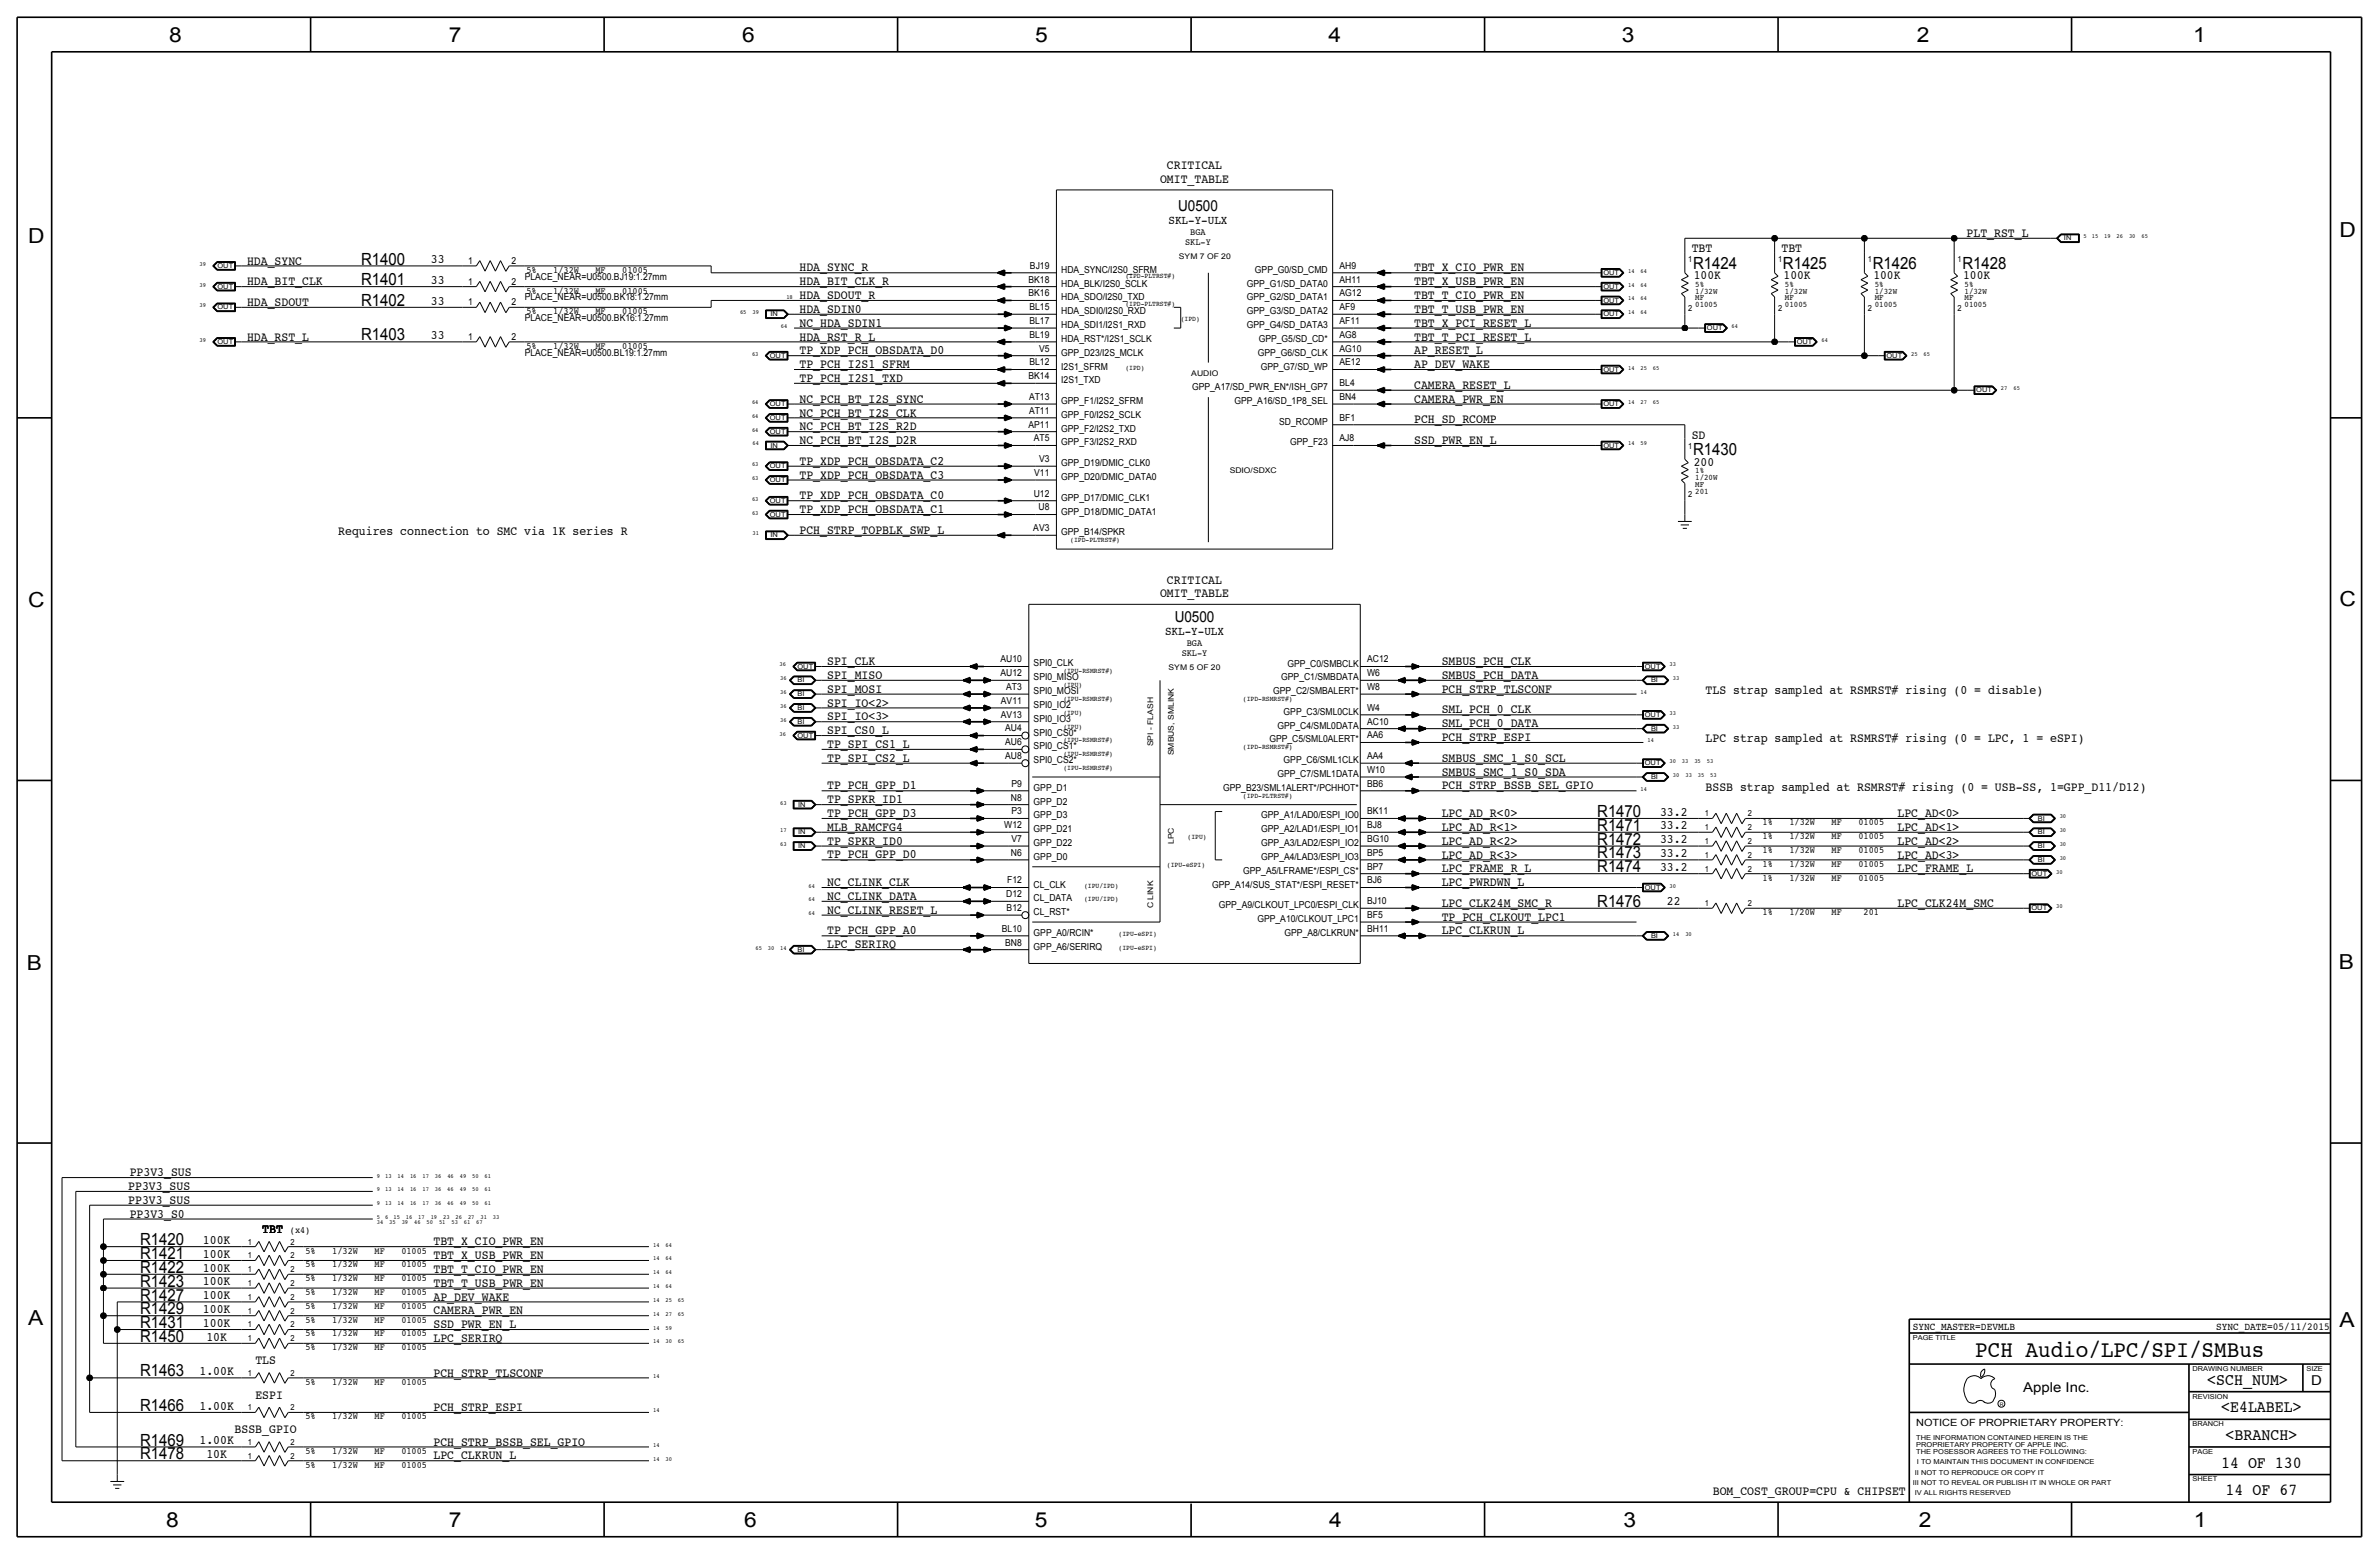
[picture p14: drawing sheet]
<svg xmlns="http://www.w3.org/2000/svg" width="875mm" height="572mm" viewBox="0 0 875 572" stroke-linecap="round" stroke-linejoin="round" font-family="sans-serif">
<defs><g id="words">
<text font-size="8.6" x="726.5" y="499.1">PCH Audio/LPC/SPI/SMBus</text>
<g font-size="7.6">
<text x="62.2" y="15.5">8</text>
<text x="165" y="15.5">7</text>
<text x="273" y="15.5">6</text>
<text x="380.7" y="15.5">5</text>
<text x="488.6" y="15.5">4</text>
<text x="596.6" y="15.5">3</text>
<text x="705.1" y="15.5">2</text>
<text x="806.7" y="15.5">1</text>
<text x="10.4" y="89.4">D</text>
<text x="860.5" y="87.1">D</text>
<text x="10.4" y="223.3">C</text>
<text x="860.5" y="222.8">C</text>
<text x="9.8" y="356.6">B</text>
<text x="860.2" y="356.4">B</text>
<text x="10.4" y="487.4">A</text>
<text x="860.5" y="488.2">A</text>
<text x="61.2" y="561.6">8</text>
<text x="165" y="561.6">7</text>
<text x="273.8" y="561.6">6</text>
<text x="380.7" y="561.6">5</text>
<text x="488.9" y="561.6">4</text>
<text x="597.1" y="561.6">3</text>
<text x="705.8" y="561.6">2</text>
<text x="806.9" y="561.6">1</text>
</g>
<g font-size="6.2">
<text x="132.8" y="97.3">R1400</text>
<text x="622.8" y="98.8">R1424</text>
<text x="655.8" y="98.8">R1425</text>
<text x="688.8" y="98.8">R1426</text>
<text x="721.8" y="98.8">R1428</text>
<text x="132.8" y="104.9">R1401</text>
<text x="132.8" y="112.5">R1402</text>
<text x="132.8" y="125.2">R1403</text>
<text x="622.8" y="167.4">R1430</text>
<text x="587.5" y="305.6">R1471</text>
<text x="587.5" y="300.5">R1470</text>
<text x="587.5" y="310.6">R1472</text>
<text x="587.5" y="315.7">R1473</text>
<text x="587.5" y="320.8">R1474</text>
<text x="587.5" y="333.5">R1476</text>
<text x="51.5" y="458">R1420</text>
<text x="51.5" y="463">R1421</text>
<text x="51.5" y="468.1">R1422</text>
<text x="51.5" y="473.2">R1423</text>
<text x="51.5" y="478.3">R1427</text>
<text x="51.5" y="483.4">R1429</text>
<text x="51.5" y="488.4">R1431</text>
<text x="51.5" y="493.5">R1450</text>
<text x="51.5" y="506.2">R1463</text>
<text x="811.9" y="509.3">&lt;SCH_NUM&gt;</text>
<text x="51.5" y="518.9">R1466</text>
<text x="817" y="519.4">&lt;E4LABEL&gt;</text>
<text x="51.5" y="531.6">R1469</text>
<text x="818.6" y="529.6">&lt;BRANCH&gt;</text>
<text x="51.5" y="536.7">R1478</text>
<text x="817" y="539.7">14 OF 130</text>
<text x="818.6" y="549.9">14 OF 67</text>
</g>
<g font-size="5.6">
<text x="433.3" y="77.5">U0500</text>
<text x="432.1" y="228.6">U0500</text>
</g>
<g font-size="5">
<text x="850.1" y="509.3">D</text>
<text x="744.2" y="511.8">Apple Inc.</text>
</g>
<g font-size="4.7">
<text x="429.2" y="62.2">CRITICAL</text>
<text x="426.7" y="67.3">OMIT_TABLE</text>
<text x="723.3" y="87.1">PLT_RST_L</text>
<text x="622.2" y="92.7">TBT</text>
<text x="655.3" y="92.7">TBT</text>
<text x="90.9" y="97.3">HDA_SYNC</text>
<text x="158.5" y="96.8">33</text>
<text x="294.1" y="99.8">HDA_SYNC_R</text>
<text x="520.1" y="99.8">TBT_X_CIO_PWR_EN</text>
<text x="90.9" y="104.9">HDA_BIT_CLK</text>
<text x="158.5" y="104.4">33</text>
<text x="294.1" y="104.9">HDA_BIT_CLK_R</text>
<text x="520.1" y="104.9">TBT_X_USB_PWR_EN</text>
<text x="623" y="102.6">100K</text>
<text x="656" y="102.6">100K</text>
<text x="689.1" y="102.6">100K</text>
<text x="722.1" y="102.6">100K</text>
<text x="90.9" y="112.5">HDA_SDOUT</text>
<text x="158.5" y="112">33</text>
<text x="294.1" y="110">HDA_SDOUT_R</text>
<text x="520.1" y="110">TBT_T_CIO_PWR_EN</text>
<text x="294.1" y="115.1">HDA_SDIN0</text>
<text x="520.1" y="115.1">TBT_T_USB_PWR_EN</text>
<text x="90.9" y="125.2">HDA_RST_L</text>
<text x="158.5" y="124.7">33</text>
<text x="294.1" y="120.2">NC_HDA_SDIN1</text>
<text x="294.1" y="125.2">HDA_RST_R_L</text>
<text x="520.1" y="125.2">TBT_T_PCI_RESET_L</text>
<text x="520.1" y="120.2">TBT_X_PCI_RESET_L</text>
<text x="294.1" y="130.3">TP_XDP_PCH_OBSDATA_D0</text>
<text x="520.1" y="130.3">AP_RESET_L</text>
<text x="294.1" y="135.4">TP_PCH_I2S1_SFRM</text>
<text x="520.1" y="135.4">AP_DEV_WAKE</text>
<text x="294.1" y="140.5">TP_PCH_I2S1_TXD</text>
<text x="520.1" y="143">CAMERA_RESET_L</text>
<text x="294.1" y="148.1">NC_PCH_BT_I2S_SYNC</text>
<text x="520.1" y="148.1">CAMERA_PWR_EN</text>
<text x="294.1" y="153.2">NC_PCH_BT_I2S_CLK</text>
<text x="520.1" y="155.7">PCH_SD_RCOMP</text>
<text x="294.1" y="158.3">NC_PCH_BT_I2S_R2D</text>
<text x="622.2" y="161.3">SD</text>
<text x="294.1" y="163.3">NC_PCH_BT_I2S_D2R</text>
<text x="520.1" y="163.3">SSD_PWR_EN_L</text>
<text x="294.1" y="171">TP_XDP_PCH_OBSDATA_C2</text>
<text x="623" y="171.2">200</text>
<text x="294.1" y="176">TP_XDP_PCH_OBSDATA_C3</text>
<text x="294.1" y="183.7">TP_XDP_PCH_OBSDATA_C0</text>
<text x="294.1" y="188.7">TP_XDP_PCH_OBSDATA_C1</text>
<text x="124.4" y="196.9">Requires connection to SMC via 1K series R</text>
<text x="294.1" y="196.4">PCH_STRP_TOPBLK_SWP_L</text>
<text x="429.2" y="214.6">CRITICAL</text>
<text x="426.7" y="219.7">OMIT_TABLE</text>
<text x="304.2" y="244.6">SPI_CLK</text>
<text x="530.3" y="244.6">SMBUS_PCH_CLK</text>
<text x="304.2" y="249.7">SPI_MISO</text>
<text x="530.3" y="249.7">SMBUS_PCH_DATA</text>
<text x="304.2" y="254.8">SPI_MOSI</text>
<text x="530.3" y="254.8">PCH_STRP_TLSCONF</text>
<text x="627.3" y="255.3">TLS strap sampled at RSMRST# rising (0 = disable)</text>
<text x="304.2" y="259.8">SPI_IO&lt;2&gt;</text>
<text x="530.3" y="262.4">SML_PCH_0_CLK</text>
<text x="304.2" y="264.9">SPI_IO&lt;3&gt;</text>
<text x="530.3" y="267.5">SML_PCH_0_DATA</text>
<text x="304.2" y="275.1">TP_SPI_CS1_L</text>
<text x="304.2" y="270">SPI_CS0_L</text>
<text x="530.3" y="272.5">PCH_STRP_ESPI</text>
<text x="627.3" y="273.1">LPC strap sampled at RSMRST# rising (0 = LPC, 1 = eSPI)</text>
<text x="304.2" y="280.2">TP_SPI_CS2_L</text>
<text x="530.3" y="280.2">SMBUS_SMC_1_S0_SCL</text>
<text x="530.3" y="285.2">SMBUS_SMC_1_S0_SDA</text>
<text x="304.2" y="290.3">TP_PCH_GPP_D1</text>
<text x="530.3" y="290.3">PCH_STRP_BSSB_SEL_GPIO</text>
<text x="627.3" y="290.8">BSSB strap sampled at RSMRST# rising (0 = USB-SS, 1=GPP_D11/D12)</text>
<text x="304.2" y="295.4">TP_SPKR_ID1</text>
<text x="610.6" y="300">33.2</text>
<text x="304.2" y="305.6">MLB_RAMCFG4</text>
<text x="304.2" y="300.5">TP_PCH_GPP_D3</text>
<text x="530.3" y="300.5">LPC_AD_R&lt;0&gt;</text>
<text x="530.3" y="305.6">LPC_AD_R&lt;1&gt;</text>
<text x="610.6" y="305.1">33.2</text>
<text x="697.9" y="305.6">LPC_AD&lt;1&gt;</text>
<text x="697.9" y="300.5">LPC_AD&lt;0&gt;</text>
<text x="304.2" y="310.6">TP_SPKR_ID0</text>
<text x="530.3" y="310.6">LPC_AD_R&lt;2&gt;</text>
<text x="610.6" y="310.1">33.2</text>
<text x="697.9" y="310.6">LPC_AD&lt;2&gt;</text>
<text x="304.2" y="315.7">TP_PCH_GPP_D0</text>
<text x="530.3" y="315.7">LPC_AD_R&lt;3&gt;</text>
<text x="610.6" y="315.2">33.2</text>
<text x="697.9" y="315.7">LPC_AD&lt;3&gt;</text>
<text x="530.3" y="320.8">LPC_FRAME_R_L</text>
<text x="610.6" y="320.3">33.2</text>
<text x="697.9" y="320.8">LPC_FRAME_L</text>
<text x="304.2" y="325.9">NC_CLINK_CLK</text>
<text x="530.3" y="325.9">LPC_PWRDWN_L</text>
<text x="304.2" y="331">NC_CLINK_DATA</text>
<text x="530.3" y="333.5">LPC_CLK24M_SMC_R</text>
<text x="613.1" y="333">22</text>
<text x="697.9" y="333.5">LPC_CLK24M_SMC</text>
<text x="304.2" y="336">NC_CLINK_RESET_L</text>
<text x="530.3" y="338.6">TP_PCH_CLKOUT_LPC1</text>
<text x="304.2" y="343.7">TP_PCH_GPP_A0</text>
<text x="530.3" y="343.7">LPC_CLKRUN_L</text>
<text x="304.2" y="348.7">LPC_SERIRQ</text>
<text x="47.2" y="437.7">PP3V3_SUS</text>
<text x="47.7" y="432.6">PP3V3_SUS</text>
<text x="47.2" y="442.7">PP3V3_SUS</text>
<text x="47.7" y="447.8">PP3V3_S0</text>
<text x="96.5" y="453.4">TBT</text>
<text x="74.6" y="457.5">100K</text>
<text x="159.5" y="458">TBT_X_CIO_PWR_EN</text>
<text x="74.6" y="462.5">100K</text>
<text x="74.6" y="467.6">100K</text>
<text x="159.5" y="463.1">TBT_X_USB_PWR_EN</text>
<text x="74.6" y="472.7">100K</text>
<text x="159.5" y="473.2">TBT_T_USB_PWR_EN</text>
<text x="159.5" y="468.1">TBT_T_CIO_PWR_EN</text>
<text x="74.6" y="477.8">100K</text>
<text x="159.5" y="478.3">AP_DEV_WAKE</text>
<text x="74.6" y="482.9">100K</text>
<text x="159.5" y="483.4">CAMERA_PWR_EN</text>
<text x="74.6" y="487.9">100K</text>
<text x="159.5" y="488.5">SSD_PWR_EN_L</text>
<text x="75.9" y="493">10K</text>
<text x="159.5" y="493.5">LPC_SERIRQ</text>
<text x="93.9" y="501.6">TLS</text>
<text x="73.4" y="505.7">1.00K</text>
<text x="159.5" y="506.2">PCH_STRP_TLSCONF</text>
<text x="93.9" y="514.4">ESPI</text>
<text x="73.4" y="518.4">1.00K</text>
<text x="159.5" y="518.9">PCH_STRP_ESPI</text>
<text x="86.3" y="527">BSSB_GPIO</text>
<text x="73.4" y="531.1">1.00K</text>
<text x="159.5" y="531.6">PCH_STRP_BSSB_SEL_GPIO</text>
<text x="75.9" y="536.2">10K</text>
<text x="159.5" y="536.7">LPC_CLKRUN_L</text>
<text x="630" y="549.9">BOM_COST_GROUP=CPU &amp; CHIPSET</text>
</g>
<g font-size="4.5">
<text x="429.8" y="82.6">SKL-Y-ULX</text>
<text x="428.5" y="233.7">SKL-Y-ULX</text>
</g>
<g font-size="3.9">
<text x="703.5" y="488.9">SYNC_MASTER=DEVMLB</text>
<text x="815.1" y="488.9">SYNC_DATE=05/11/2015</text>
</g>
<text font-size="3.7" x="704.8" y="524.5">NOTICE OF PROPRIETARY PROPERTY:</text>
<g font-size="3.5">
<text x="437.8" y="86.4">BGA</text>
<text x="435.9" y="90.2">SKL-Y</text>
<text x="172.2" y="97">1</text>
<text x="188.2" y="97">2</text>
<text x="193.6" y="100.3">5%</text>
<text x="203.5" y="100.3">1/32W</text>
<text x="219" y="100.3">MF</text>
<text x="228.9" y="100.3">01005</text>
<text x="378.8" y="98.8">BJ19</text>
<text x="390.3" y="100.3">HDA_SYNC/I2S0_SFRM</text>
<text x="461.6" y="100.3">GPP_G0/SD_CMD</text>
<text x="492.7" y="98.8">AH9</text>
<text x="172.2" y="104.6">1</text>
<text x="188.2" y="104.6">2</text>
<text x="193" y="102.9">PLACE_NEAR=U0500.BJ19:1.27mm</text>
<text x="193.6" y="108">5%</text>
<text x="203.5" y="108">1/32W</text>
<text x="219" y="108">MF</text>
<text x="228.9" y="108">01005</text>
<text x="378.3" y="103.9">BK18</text>
<text x="390.3" y="105.4">HDA_BLK/I2S0_SCLK</text>
<text x="458.6" y="105.4">GPP_G1/SD_DATA0</text>
<text x="492.7" y="103.9">AH11</text>
<text x="172.2" y="112.3">1</text>
<text x="188.2" y="112.3">2</text>
<text x="193" y="110.5">PLACE_NEAR=U0500.BK18:1.27mm</text>
<text x="378.3" y="109">BK16</text>
<text x="390.3" y="110.5">HDA_SDO/I2S0_TXD</text>
<text x="458.6" y="110.5">GPP_G2/SD_DATA1</text>
<text x="492.7" y="109">AG12</text>
<text x="193" y="118.1">PLACE_NEAR=U0500.BK16:1.27mm</text>
<text x="193.6" y="115.6">5%</text>
<text x="203.5" y="115.6">1/32W</text>
<text x="219" y="115.6">MF</text>
<text x="228.9" y="115.6">01005</text>
<text x="378.7" y="119.2">BL17</text>
<text x="378.7" y="114.1">BL15</text>
<text x="390.3" y="115.6">HDA_SDI0/I2S0_RXD</text>
<text x="458.6" y="115.6">GPP_G3/SD_DATA2</text>
<text x="492.7" y="119.1">AF11</text>
<text x="492.7" y="114.1">AF9</text>
<text x="172.2" y="125">1</text>
<text x="188.2" y="125">2</text>
<text x="378.7" y="124.2">BL19</text>
<text x="390.3" y="125.7">HDA_RST*/I2S1_SCLK</text>
<text x="390.3" y="120.7">HDA_SDI1/I2S1_RXD</text>
<text x="458.6" y="120.7">GPP_G4/SD_DATA3</text>
<text x="463" y="125.7">GPP_G5/SD_CD*</text>
<text x="492.7" y="124.2">AG8</text>
<text x="193" y="130.8">PLACE_NEAR=U0500.BL19:1.27mm</text>
<text x="193.6" y="128.3">5%</text>
<text x="203.5" y="128.3">1/32W</text>
<text x="219" y="128.3">MF</text>
<text x="228.9" y="128.3">01005</text>
<text x="382.2" y="129.3">V5</text>
<text x="390.3" y="130.8">GPP_D23/I2S_MCLK</text>
<text x="462.6" y="130.8">GPP_G6/SD_CLK</text>
<text x="492.7" y="129.3">AG10</text>
<text x="378.7" y="134.4">BL12</text>
<text x="390.3" y="135.9">I2S1_SFRM</text>
<text x="463.7" y="135.9">GPP_G7/SD_WP</text>
<text x="492.7" y="134.4">AE12</text>
<text x="378.3" y="139.5">BK14</text>
<text x="390.3" y="141">I2S1_TXD</text>
<text x="438.5" y="143.5">GPP_A17/SD_PWR_EN*/ISH_GP7</text>
<text x="492.7" y="142">BL4</text>
<text x="378.5" y="147.1">AT13</text>
<text x="390.3" y="148.6">GPP_F1/I2S2_SFRM</text>
<text x="454.1" y="148.6">GPP_A16/SD_1P8_SEL</text>
<text x="492.7" y="147.1">BN4</text>
<text x="378.5" y="152.2">AT11</text>
<text x="390.3" y="153.7">GPP_F0/I2S2_SCLK</text>
<text x="492.7" y="154.7">BF1</text>
<text x="378.3" y="157.2">AP11</text>
<text x="390.3" y="158.8">GPP_F2/I2S2_TXD</text>
<text x="470.5" y="156.2">SD_RCOMP</text>
<text x="380.3" y="162.3">AT5</text>
<text x="390.3" y="163.8">GPP_F3/I2S2_RXD</text>
<text x="474.6" y="163.8">GPP_F23</text>
<text x="492.7" y="162.3">AJ8</text>
<text x="382.2" y="169.9">V3</text>
<text x="390.3" y="171.5">GPP_D19/DMIC_CLK0</text>
<text x="380.4" y="175">V11</text>
<text x="390.3" y="176.5">GPP_D20/DMIC_DATA0</text>
<text x="380.3" y="182.6">U12</text>
<text x="390.3" y="184.2">GPP_D17/DMIC_CLK1</text>
<text x="382" y="187.7">U8</text>
<text x="390.3" y="189.2">GPP_D18/DMIC_DATA1</text>
<text x="380.1" y="195.3">AV3</text>
<text x="390.3" y="196.9">GPP_B14/SPKR</text>
<text x="436.5" y="237.5">BGA</text>
<text x="368" y="243.6">AU10</text>
<text x="380.2" y="245.1">SPI0_CLK</text>
<text x="434.6" y="241.3">SKL-Y</text>
<text x="473.5" y="245.1">GPP_C0/SMBCLK</text>
<text x="502.9" y="243.6">AC12</text>
<text x="368" y="248.7">AU12</text>
<text x="380.2" y="250.2">SPI0_MISO</text>
<text x="471.3" y="250.2">GPP_C1/SMBDATA</text>
<text x="502.9" y="248.7">W6</text>
<text x="370.1" y="253.8">AT3</text>
<text x="380.2" y="255.3">SPI0_MOSI</text>
<text x="468.3" y="255.3">GPP_C2/SMBALERT*</text>
<text x="502.9" y="253.8">W8</text>
<text x="368.2" y="258.8">AV11</text>
<text x="368.2" y="263.9">AV13</text>
<text x="380.2" y="260.4">SPI0_IO2</text>
<text x="472.1" y="262.9">GPP_C3/SML0CLK</text>
<text x="502.9" y="261.4">W4</text>
<text x="369.7" y="269">AU4</text>
<text x="380.2" y="265.4">SPI0_IO3</text>
<text x="469.9" y="268">GPP_C4/SML0DATA</text>
<text x="502.9" y="266.5">AC10</text>
<text x="369.7" y="274.1">AU6</text>
<text x="380.2" y="275.6">SPI0_CS1*</text>
<text x="380.2" y="270.5">SPI0_CS0*</text>
<text x="466.9" y="273.1">GPP_C5/SML0ALERT*</text>
<text x="502.9" y="271.5">AA6</text>
<text x="369.7" y="279.2">AU8</text>
<text x="380.2" y="280.7">SPI0_CS2*</text>
<text x="472.1" y="280.7">GPP_C6/SML1CLK</text>
<text x="502.9" y="279.2">AA4</text>
<text x="469.9" y="285.8">GPP_C7/SML1DATA</text>
<text x="502.9" y="284.2">W10</text>
<text x="372" y="289.3">P9</text>
<text x="380.2" y="290.8">GPP_D1</text>
<text x="449.9" y="290.8">GPP_B23/SML1ALERT*/PCHHOT*</text>
<text x="502.9" y="289.3">BB6</text>
<text x="371.8" y="294.4">N8</text>
<text x="372" y="299.5">P3</text>
<text x="380.2" y="295.9">GPP_D2</text>
<text x="502.9" y="299.5">BK11</text>
<text x="369.4" y="304.6">W12</text>
<text x="380.2" y="301">GPP_D3</text>
<text x="463.9" y="301">GPP_A1/LAD0/ESPI_IO0</text>
<text x="502.9" y="304.5">BJ8</text>
<text x="648.3" y="303.5">1%</text>
<text x="658.2" y="303.5">1/32W</text>
<text x="673.7" y="303.5">MF</text>
<text x="683.6" y="303.5">01005</text>
<text x="372" y="309.6">V7</text>
<text x="380.2" y="311.2">GPP_D22</text>
<text x="380.2" y="306.1">GPP_D21</text>
<text x="463.9" y="311.2">GPP_A3/LAD2/ESPI_IO2</text>
<text x="463.9" y="306.1">GPP_A2/LAD1/ESPI_IO1</text>
<text x="502.9" y="309.6">BG10</text>
<text x="648.3" y="308.6">1%</text>
<text x="658.2" y="308.6">1/32W</text>
<text x="673.7" y="308.6">MF</text>
<text x="683.6" y="308.6">01005</text>
<text x="371.8" y="314.7">N6</text>
<text x="380.2" y="316.2">GPP_D0</text>
<text x="463.9" y="316.2">GPP_A4/LAD3/ESPI_IO3</text>
<text x="502.9" y="314.7">BP5</text>
<text x="648.3" y="313.7">1%</text>
<text x="658.2" y="313.7">1/32W</text>
<text x="673.7" y="313.7">MF</text>
<text x="683.6" y="313.7">01005</text>
<text x="457.3" y="321.3">GPP_A5/LFRAME*/ESPI_CS*</text>
<text x="502.9" y="319.8">BP7</text>
<text x="648.3" y="323.9">1%</text>
<text x="648.3" y="318.8">1%</text>
<text x="658.2" y="323.9">1/32W</text>
<text x="658.2" y="318.8">1/32W</text>
<text x="673.7" y="323.9">MF</text>
<text x="673.7" y="318.8">MF</text>
<text x="683.6" y="323.9">01005</text>
<text x="683.6" y="318.8">01005</text>
<text x="370.1" y="329.9">D12</text>
<text x="370.4" y="324.9">F12</text>
<text x="380.2" y="326.4">CL_CLK</text>
<text x="445.9" y="326.4">GPP_A14/SUS_STAT*/ESPI_RESET*</text>
<text x="502.9" y="324.9">BJ6</text>
<text x="370.3" y="335">B12</text>
<text x="380.2" y="331.5">CL_DATA</text>
<text x="448.3" y="334">GPP_A9/CLKOUT_LPC0/ESPI_CLK</text>
<text x="502.9" y="332.5">BJ10</text>
<text x="380.2" y="336.6">CL_RST*</text>
<text x="462.5" y="339.1">GPP_A10/CLKOUT_LPC1</text>
<text x="502.9" y="337.6">BF5</text>
<text x="648.3" y="336.6">1%</text>
<text x="658.2" y="336.6">1/20W</text>
<text x="673.7" y="336.6">MF</text>
<text x="685.5" y="336.6">201</text>
<text x="368.5" y="342.6">BL10</text>
<text x="369.7" y="347.7">BN8</text>
<text x="380.2" y="344.2">GPP_A0/RCIN*</text>
<text x="472.5" y="344.2">GPP_A8/CLKRUN*</text>
<text x="502.9" y="342.7">BH11</text>
<text x="380.2" y="349.3">GPP_A6/SERIRQ</text>
<text x="106.6" y="453.4">(x4)</text>
<text x="112.4" y="461">5%</text>
<text x="122.2" y="461">1/32W</text>
<text x="137.8" y="461">MF</text>
<text x="147.6" y="461">01005</text>
<text x="112.4" y="466.1">5%</text>
<text x="122.2" y="466.1">1/32W</text>
<text x="137.8" y="466.1">MF</text>
<text x="147.6" y="466.1">01005</text>
<text x="112.4" y="471.2">5%</text>
<text x="122.2" y="471.2">1/32W</text>
<text x="137.8" y="471.2">MF</text>
<text x="147.6" y="471.2">01005</text>
<text x="112.4" y="476.2">5%</text>
<text x="122.2" y="476.2">1/32W</text>
<text x="137.8" y="476.2">MF</text>
<text x="147.6" y="476.2">01005</text>
<text x="112.4" y="481.3">5%</text>
<text x="122.2" y="481.3">1/32W</text>
<text x="137.8" y="481.3">MF</text>
<text x="147.6" y="481.3">01005</text>
<text x="112.4" y="491.5">5%</text>
<text x="112.4" y="486.4">5%</text>
<text x="122.2" y="491.5">1/32W</text>
<text x="122.2" y="486.4">1/32W</text>
<text x="137.8" y="491.5">MF</text>
<text x="137.8" y="486.4">MF</text>
<text x="147.6" y="491.5">01005</text>
<text x="147.6" y="486.4">01005</text>
<text x="112.4" y="496.6">5%</text>
<text x="122.2" y="496.6">1/32W</text>
<text x="137.8" y="496.6">MF</text>
<text x="147.6" y="496.6">01005</text>
<text x="112.4" y="509.3">5%</text>
<text x="122.2" y="509.3">1/32W</text>
<text x="137.8" y="509.3">MF</text>
<text x="147.6" y="509.3">01005</text>
<text x="112.4" y="522">5%</text>
<text x="122.2" y="522">1/32W</text>
<text x="137.8" y="522">MF</text>
<text x="147.6" y="522">01005</text>
<text x="112.4" y="539.8">5%</text>
<text x="112.4" y="534.7">5%</text>
<text x="122.2" y="539.8">1/32W</text>
<text x="122.2" y="534.7">1/32W</text>
<text x="137.8" y="539.8">MF</text>
<text x="137.8" y="534.7">MF</text>
<text x="147.6" y="539.8">01005</text>
<text x="147.6" y="534.7">01005</text>
</g>
<g font-size="3.1">
<text x="621" y="96.5">1</text>
<text x="654" y="96.5">1</text>
<text x="687" y="96.5">1</text>
<text x="720" y="96.5">1</text>
<text x="623.5" y="108">1/32W</text>
<text x="623.5" y="105.4">5%</text>
<text x="656.5" y="108">1/32W</text>
<text x="656.5" y="105.4">5%</text>
<text x="689.6" y="108">1/32W</text>
<text x="689.6" y="105.4">5%</text>
<text x="722.6" y="108">1/32W</text>
<text x="722.6" y="105.4">5%</text>
<text x="623.5" y="113">01005</text>
<text x="623.5" y="110.5">MF</text>
<text x="656.5" y="113">01005</text>
<text x="656.5" y="110.5">MF</text>
<text x="689.6" y="113">01005</text>
<text x="689.6" y="110.5">MF</text>
<text x="722.6" y="113">01005</text>
<text x="722.6" y="110.5">MF</text>
<text x="621" y="114.3">2</text>
<text x="654" y="114.3">2</text>
<text x="687" y="114.3">2</text>
<text x="720" y="114.3">2</text>
<text x="621" y="165.1">1</text>
<text x="623.5" y="174">1%</text>
<text x="623.5" y="179.1">MF</text>
<text x="623.5" y="176.5">1/20W</text>
<text x="621" y="182.9">2</text>
<text x="623.5" y="181.6">201</text>
<text x="627.1" y="305.3">1</text>
<text x="627.1" y="300.2">1</text>
<text x="642.8" y="305.3">2</text>
<text x="642.8" y="300.2">2</text>
<text x="627.1" y="310.4">1</text>
<text x="642.8" y="310.4">2</text>
<text x="627.1" y="315.5">1</text>
<text x="642.8" y="315.5">2</text>
<text x="627.1" y="320.5">1</text>
<text x="642.8" y="320.5">2</text>
<text x="627.1" y="333.2">1</text>
<text x="642.8" y="333.2">2</text>
<text x="91.1" y="457.7">1</text>
<text x="106.9" y="457.7">2</text>
<text x="91.1" y="462.8">1</text>
<text x="91.1" y="467.9">1</text>
<text x="106.9" y="462.8">2</text>
<text x="106.9" y="467.9">2</text>
<text x="91.1" y="472.9">1</text>
<text x="106.9" y="472.9">2</text>
<text x="91.1" y="478">1</text>
<text x="106.9" y="478">2</text>
<text x="91.1" y="483.1">1</text>
<text x="106.9" y="483.1">2</text>
<text x="91.1" y="488.2">1</text>
<text x="106.9" y="488.2">2</text>
<text x="91.1" y="493.3">1</text>
<text x="106.9" y="493.3">2</text>
<text x="91.1" y="506">1</text>
<text x="106.9" y="506">2</text>
<text x="91.1" y="518.7">1</text>
<text x="106.9" y="518.7">2</text>
<text x="91.1" y="531.4">1</text>
<text x="106.9" y="531.4">2</text>
<text x="91.1" y="536.4">1</text>
<text x="106.9" y="536.4">2</text>
</g>
<g font-size="2.9">
<text x="433.6" y="95.2">SYM 7 OF 20</text>
<text x="438.2" y="138.4">AUDIO</text>
<text x="452.3" y="174">SDIO/SDXC</text>
<text x="429.8" y="246.4">SYM 5 OF 20</text>
<text x="424.1" y="274.4" transform="rotate(-90 424.1 274.4)">SPI - FLASH</text>
<text x="431.7" y="277.8" transform="rotate(-90 431.7 277.8)">SMBUS, SMLINK</text>
<text x="431.7" y="310.4" transform="rotate(-90 431.7 310.4)">LPC</text>
<text x="424.1" y="334" transform="rotate(-90 424.1 334)">C LINK</text>
</g>
<g font-size="2.6">
<text x="414" y="102.4">(IPD-PLTRST#)</text>
<text x="414" y="112.5">(IPD-PLTRST#)</text>
<text x="434.3" y="118.1">(IPD)</text>
<text x="414" y="135.9">(IPD)</text>
<text x="393.7" y="199.4">(IPD-PLTRST#)</text>
<text x="391.1" y="247.6">(IPU-RSMRST#)</text>
<text x="391.1" y="257.8">(IPU-RSMRST#)</text>
<text x="391.1" y="252.7">(IPU)</text>
<text x="457.2" y="257.8">(IPD-RSMRST#)</text>
<text x="391.1" y="262.9">(IPU)</text>
<text x="391.1" y="268">(IPU)</text>
<text x="391.1" y="273.1">(IPU-RSMRST#)</text>
<text x="457.2" y="275.6">(IPD-RSMRST#)</text>
<text x="391.1" y="278.1">(IPU-RSMRST#)</text>
<text x="391.1" y="283.2">(IPU-RSMRST#)</text>
<text x="457.2" y="293.4">(IPD-PLTRST#)</text>
<text x="436.8" y="308.6">(IPU)</text>
<text x="429.2" y="318.8">(IPU-eSPI)</text>
<text x="398.7" y="326.4">(IPU/IPD)</text>
<text x="398.7" y="331.5">(IPU/IPD)</text>
<text x="411.4" y="344.2">(IPU-eSPI)</text>
<text x="411.4" y="349.2">(IPU-eSPI)</text>
</g>
<g font-size="2.5">
<text x="759.2" y="88.4">IN</text>
<text x="80" y="98.6">OUT</text>
<text x="589.7" y="101.1">OUT</text>
<text x="80" y="106.2">OUT</text>
<text x="589.7" y="106.2">OUT</text>
<text x="80" y="113.8">OUT</text>
<text x="589.7" y="111.3">OUT</text>
<text x="283.4" y="116.3">IN</text>
<text x="589.7" y="116.3">OUT</text>
<text x="627.8" y="121.4">OUT</text>
<text x="80" y="126.5">OUT</text>
<text x="283.2" y="131.6">OUT</text>
<text x="660.9" y="126.5">OUT</text>
<text x="693.9" y="131.6">OUT</text>
<text x="589.7" y="136.7">OUT</text>
<text x="283.2" y="149.4">OUT</text>
<text x="589.7" y="149.4">OUT</text>
<text x="726.9" y="144.3">OUT</text>
<text x="283.2" y="154.4">OUT</text>
<text x="283.2" y="159.5">OUT</text>
<text x="283.4" y="164.6">IN</text>
<text x="589.7" y="164.6">OUT</text>
<text x="283.2" y="172.2">OUT</text>
<text x="283.2" y="177.3">OUT</text>
<text x="283.2" y="184.9">OUT</text>
<text x="283.2" y="190">OUT</text>
<text x="283.4" y="197.6">IN</text>
<text x="293.3" y="245.9">OUT</text>
<text x="605" y="245.9">OUT</text>
<text x="293.3" y="251">BI</text>
<text x="607.3" y="251">BI</text>
<text x="293.3" y="256">BI</text>
<text x="293.3" y="261.1">BI</text>
<text x="605" y="263.7">OUT</text>
<text x="293.3" y="266.2">BI</text>
<text x="607.3" y="268.7">BI</text>
<text x="293.3" y="271.3">OUT</text>
<text x="605" y="281.4">OUT</text>
<text x="607.3" y="286.5">BI</text>
<text x="293.6" y="296.7">IN</text>
<text x="749.5" y="301.8">BI</text>
<text x="293.6" y="311.9">IN</text>
<text x="293.6" y="306.8">IN</text>
<text x="749.5" y="311.9">BI</text>
<text x="749.5" y="306.8">BI</text>
<text x="749.5" y="317">BI</text>
<text x="747.2" y="322.1">OUT</text>
<text x="605" y="327.2">OUT</text>
<text x="747.2" y="334.8">OUT</text>
<text x="607.3" y="344.9">BI</text>
<text x="293.3" y="350">BI</text>
<text x="703.5" y="492.8">PAGE TITLE</text>
<text x="806.4" y="504.2">DRAWING NUMBER</text>
<text x="848.3" y="504.2">SIZE</text>
<text x="806.4" y="514.4">REVISION</text>
<text x="806.4" y="524.5">BRANCH</text>
<text x="704.8" y="532.1">PROPRIETARY PROPERTY OF APPLE INC.</text>
<text x="704.8" y="529.6">THE INFORMATION CONTAINED HEREIN IS THE</text>
<text x="704.8" y="534.7">THE POSESSOR AGREES TO THE FOLLOWING:</text>
<text x="705.1" y="538.5">I TO MAINTAIN THIS DOCUMENT IN CONFIDENCE</text>
<text x="806.4" y="534.7">PAGE</text>
<text x="704.3" y="542.3">II NOT TO REPRODUCE OR COPY IT</text>
<text x="806.4" y="544.8">SHEET</text>
<text x="703.5" y="546.1">III NOT TO REVEAL OR PUBLISH IT IN WHOLE OR PART</text>
<text x="704.3" y="549.9">IV ALL RIGHTS RESERVED</text>
</g>
<g font-size="2.3">
<text x="766.3" y="87.6">5</text>
<text x="769.4" y="87.6">15</text>
<text x="773.9" y="87.6">19</text>
<text x="778.5" y="87.6">26</text>
<text x="783.1" y="87.6">30</text>
<text x="787.7" y="87.6">65</text>
<text x="73.4" y="97.8">39</text>
<text x="598.8" y="100.3">14</text>
<text x="603.4" y="100.3">64</text>
<text x="73.4" y="105.4">39</text>
<text x="598.8" y="105.4">14</text>
<text x="603.4" y="105.4">64</text>
<text x="73.4" y="113">39</text>
<text x="289.2" y="110">18</text>
<text x="598.8" y="110.5">14</text>
<text x="603.4" y="110.5">64</text>
<text x="272.2" y="115.6">65</text>
<text x="276.8" y="115.6">39</text>
<text x="598.8" y="115.6">14</text>
<text x="603.4" y="115.6">64</text>
<text x="73.4" y="125.7">39</text>
<text x="287.2" y="120.6">64</text>
<text x="636.9" y="120.7">64</text>
<text x="670" y="125.7">64</text>
<text x="276.6" y="130.8">63</text>
<text x="703" y="130.8">25</text>
<text x="707.5" y="130.8">65</text>
<text x="598.8" y="135.9">14</text>
<text x="603.4" y="135.9">25</text>
<text x="608" y="135.9">65</text>
<text x="736" y="143.5">27</text>
<text x="740.6" y="143.5">65</text>
<text x="276.6" y="148.6">64</text>
<text x="598.8" y="148.6">14</text>
<text x="603.4" y="148.6">27</text>
<text x="608" y="148.6">65</text>
<text x="276.6" y="153.7">64</text>
<text x="276.6" y="158.7">64</text>
<text x="276.8" y="163.8">64</text>
<text x="598.8" y="163.8">14</text>
<text x="603.4" y="163.8">59</text>
<text x="276.6" y="171.5">63</text>
<text x="276.6" y="176.5">63</text>
<text x="276.6" y="184.2">63</text>
<text x="276.6" y="189.2">63</text>
<text x="276.8" y="196.9">31</text>
<text x="286.8" y="245.1">36</text>
<text x="614.1" y="245.1">33</text>
<text x="287" y="250.2">36</text>
<text x="615.3" y="250.2">33</text>
<text x="287" y="255.3">36</text>
<text x="603.5" y="255.3">14</text>
<text x="287" y="260.4">36</text>
<text x="614.1" y="262.9">33</text>
<text x="287" y="265.4">36</text>
<text x="615.3" y="268">33</text>
<text x="286.8" y="270.5">36</text>
<text x="606" y="273">14</text>
<text x="614.1" y="280.7">30</text>
<text x="618.6" y="280.7">33</text>
<text x="623.2" y="280.7">35</text>
<text x="627.8" y="280.7">53</text>
<text x="615.3" y="285.8">30</text>
<text x="619.9" y="285.8">33</text>
<text x="624.5" y="285.8">35</text>
<text x="629.1" y="285.8">53</text>
<text x="603.5" y="290.8">14</text>
<text x="286.9" y="295.9">63</text>
<text x="757.6" y="301">30</text>
<text x="286.9" y="311.2">63</text>
<text x="286.9" y="306.1">17</text>
<text x="757.6" y="311.2">30</text>
<text x="757.6" y="306.1">30</text>
<text x="757.6" y="316.2">30</text>
<text x="756.3" y="321.3">30</text>
<text x="297.4" y="326.4">64</text>
<text x="614.1" y="326.4">30</text>
<text x="297.4" y="331.5">64</text>
<text x="756.3" y="334">30</text>
<text x="297.4" y="336.5">64</text>
<text x="615.3" y="344.2">14</text>
<text x="619.9" y="344.2">30</text>
<text x="277.9" y="349.3">65</text>
<text x="282.4" y="349.3">30</text>
<text x="287" y="349.3">14</text>
<text x="138.6" y="433.1">9</text>
<text x="141.7" y="433.1">13</text>
<text x="146.2" y="433.1">14</text>
<text x="150.8" y="433.1">16</text>
<text x="155.4" y="433.1">17</text>
<text x="160" y="433.1">36</text>
<text x="164.5" y="433.1">46</text>
<text x="169.1" y="433.1">49</text>
<text x="173.7" y="433.1">50</text>
<text x="178.3" y="433.1">61</text>
<text x="138.6" y="438.1">9</text>
<text x="138.6" y="443.2">9</text>
<text x="141.7" y="438.1">13</text>
<text x="141.7" y="443.2">13</text>
<text x="146.2" y="438.1">14</text>
<text x="146.2" y="443.2">14</text>
<text x="150.8" y="438.1">16</text>
<text x="150.8" y="443.2">16</text>
<text x="155.4" y="438.1">17</text>
<text x="155.4" y="443.2">17</text>
<text x="160" y="438.1">36</text>
<text x="160" y="443.2">36</text>
<text x="164.5" y="438.1">46</text>
<text x="164.5" y="443.2">46</text>
<text x="169.1" y="438.1">49</text>
<text x="169.1" y="443.2">49</text>
<text x="173.7" y="438.1">50</text>
<text x="173.7" y="443.2">50</text>
<text x="178.2" y="438.1">61</text>
<text x="178.2" y="443.2">61</text>
<text x="138.6" y="448.3">5</text>
<text x="141.7" y="448.3">6</text>
<text x="144.7" y="448.3">15</text>
<text x="149.3" y="448.3">16</text>
<text x="153.8" y="448.3">17</text>
<text x="158.4" y="448.3">19</text>
<text x="163" y="448.3">23</text>
<text x="167.6" y="448.3">26</text>
<text x="172.1" y="448.3">27</text>
<text x="176.7" y="448.3">31</text>
<text x="181.3" y="448.3">33</text>
<text x="138.6" y="450.1">34</text>
<text x="143.2" y="450.1">35</text>
<text x="147.8" y="450.1">39</text>
<text x="152.3" y="450.1">46</text>
<text x="156.9" y="450.1">50</text>
<text x="161.5" y="450.1">51</text>
<text x="166" y="450.1">53</text>
<text x="170.6" y="450.1">61</text>
<text x="175.2" y="450.1">67</text>
<text x="240.2" y="458.5">14</text>
<text x="244.8" y="458.5">64</text>
<text x="240.2" y="463.5">14</text>
<text x="244.8" y="463.5">64</text>
<text x="240.2" y="473.7">14</text>
<text x="240.2" y="468.6">14</text>
<text x="244.8" y="473.7">64</text>
<text x="244.8" y="468.6">64</text>
<text x="240.2" y="478.8">14</text>
<text x="244.8" y="478.8">25</text>
<text x="249.4" y="478.8">65</text>
<text x="240.2" y="483.9">14</text>
<text x="244.8" y="483.9">27</text>
<text x="249.4" y="483.9">65</text>
<text x="240.2" y="488.9">14</text>
<text x="244.8" y="488.9">59</text>
<text x="240.2" y="494">14</text>
<text x="244.8" y="494">30</text>
<text x="249.4" y="494">65</text>
<text x="240.2" y="506.7">14</text>
<text x="240.2" y="519.4">14</text>
<text x="240.2" y="532.1">14</text>
<text x="240.2" y="537.2">14</text>
<text x="244.8" y="537.2">30</text>
</g>
<text font-size="1.8" x="735.5" y="516.9">R</text>
</g></defs>
<g fill="none" stroke="#000" stroke-width=".37">
<path d="M388.6 69.9v132zM388.6 69.9h101.6zM490.2 69.9v132zM78.2 97.8l1.6-1.6zM78.2 97.8l1.6 1.6zM78.4 97.8l1.5 1.5zM78.4 97.8l1.5-1.5zM78.5 97.8l1.4-1.4zM78.5 97.8l1.4 1.4zM78.7 97.8l1.3-1.3zM78.7 97.8l1.3 1.3zM79.8 96.2h6.8z"/>
<path d="M79.8 99.4h6.8zM79.9 99.3h6.6zM79.9 96.3h6.6zM79.9 96.4h6.5zM79.9 99.2h6.5zM80 96.5h6.3zM80 99.1h6.3zM86.3 97.8h2.5zM86.3 96.5v2.6zM86.4 96.4v2.8zM86.5 96.3v3zM86.6 96.2v3.2z"/>
<path d="M88.8 97.8h81.3zM170.1 97.8h5.1zM176.5 95.9l-1.3 1.9zM176.5 95.9l1.9 3.8zM180.3 95.9l-1.9 3.8zM180.3 95.9l1.9 3.8zM184.1 95.9l-1.9 3.8zM184.1 95.9l1.9 3.8zM187.3 97.8h5.7zM187.3 97.8l-1.3 2zM193 97.8h68.6zM261.6 97.8v2.5z"/>
<path d="M588.9 98.8v3.1zM588.9 98.8h6.8zM589 98.9h6.7zM589 98.9v2.9zM589.1 99v2.7zM589.1 99h6.5zM589.2 99.1h6.4zM589.2 99.1v2.5zM595.6 99.1l1.2 1.2zM595.6 99l1.4 1.3zM595.7 98.9l1.5 1.4zM595.7 98.8l1.6 1.5z"/>
<path d="M619.7 87.6h33zM619.7 87.6v5.1zM619.7 92.7v7.6zM652.7 87.6h33zM652.7 87.6v5.1zM652.7 92.7v7.6zM685.7 87.6h33.1zM685.7 87.6v5.1zM685.7 92.7v7.6zM718.8 87.6v5.1zM718.8 92.7v7.6zM718.8 87.6h35.5z"/>
<path d="M754.3 87.6h2.6zM756.4 87.6l1.6-1.5zM756.4 87.6l1.6 1.6zM756.6 87.6l1.4-1.4zM756.6 87.6l1.4 1.5zM756.7 87.6l1.4 1.4zM756.9 87.6l1.2 1.3zM756.9 87.6l1.2-1.2zM758 89.2h6.8zM758 86.1h6.8zM758 86.2h6.7zM758 89.1h6.7z"/>
<path d="M758.1 86.3l-1.4 1.3zM758.1 89h6.5zM758.1 86.3h6.5zM758.1 86.4h6.4zM758.1 88.9h6.4zM764.5 86.4v2.5zM764.6 86.3v2.7zM764.7 86.2v2.9zM764.8 86.1v3.1zM78.2 113l1.6-1.5zM78.2 105.4l1.6-1.6zM78.2 113l1.6 1.6z"/>
<path d="M78.2 105.4l1.6 1.6zM78.4 113l1.5 1.5zM78.4 105.4l1.5 1.5zM78.4 113l1.5-1.4zM78.4 105.4l1.5-1.5zM78.5 113l1.4-1.3zM78.5 105.4l1.4-1.4zM78.5 113l1.4 1.4zM78.5 105.4l1.4 1.4zM78.7 113l1.3-1.2zM78.7 105.4l1.3-1.3zM78.7 113l1.3 1.3z"/>
<path d="M78.7 105.4l1.3 1.3zM79.8 111.5h6.8zM79.8 103.8h6.8zM79.8 114.6h6.8zM79.8 107h6.8zM79.9 114.5h6.6zM79.9 106.9h6.6zM79.9 111.6h6.6zM79.9 103.9h6.6zM79.9 111.7h6.5zM79.9 104h6.5zM79.9 114.4h6.5z"/>
<path d="M79.9 106.8h6.5zM80 111.8h6.3zM80 114.3h6.3zM80 104.1h6.3zM80 106.7h6.3zM86.3 113h2.5zM86.3 105.4h2.5zM86.3 111.8v2.5zM86.3 104.1v2.6zM86.4 111.7v2.7zM86.4 104v2.8zM86.5 111.6v2.9z"/>
<path d="M86.5 103.9v3zM86.6 111.5v3.1zM86.6 103.8v3.2zM88.8 105.4h81.3zM88.8 113h81.3zM170.1 113h5.1zM170.1 105.4h5.1zM176.5 111.1l-1.3 1.9zM176.5 103.5l-1.3 1.9zM176.5 111.1l1.9 3.9zM176.5 103.5l1.9 3.8zM180.3 111.1l-1.9 3.9z"/>
<path d="M180.3 103.5l-1.9 3.8zM180.3 111.1l1.9 3.9zM180.3 103.5l1.9 3.8zM184.1 111.1l-1.9 3.9zM184.1 103.5l-1.9 3.8zM184.1 111.1l1.9 3.9zM184.1 103.5l1.9 3.8zM187.3 113h5.7zM187.3 105.4h5.7zM187.3 113l-1.3 2.1zM187.3 105.4l-1.3 2zM193 113h68.6z"/>
<path d="M193 105.4h187.9zM261.6 110.5h119.3zM261.6 100.3h119.3zM261.6 110.5v2.5zM281.6 114h6.8zM281.6 114v3.1zM281.6 117.1h6.8zM281.7 114.1v2.9zM281.7 117h6.6zM281.7 114.1h6.6zM281.8 114.2v2.7zM281.8 116.9h6.5z"/>
<path d="M281.8 114.2h6.5zM281.9 114.3h6.3zM281.9 114.3v2.5zM281.9 116.8h6.3zM288.2 114.3l1.3 1.3zM288.3 116.9l1.4-1.3zM288.3 114.2l1.4 1.4zM288.3 117l1.5-1.4zM288.3 114.1l1.5 1.5zM288.4 117.1l1.6-1.5zM288.4 114l1.6 1.6zM289.5 115.6h2.5z"/>
<path d="M289.5 115.6l-1.3 1.2zM292 115.6h88.9zM380.9 115.6h7.7zM380.9 100.3h7.7zM380.9 105.4h7.7zM380.9 110.5h7.7zM431.7 113h2.6zM434.3 113v7.7zM444.4 100.3v33.1zM490.2 100.3h7.6zM490.2 105.4h7.6zM490.2 110.5h7.6z"/>
<path d="M490.2 115.6h7.6zM497.8 110.5h88.9zM497.8 105.4h88.9zM497.8 100.3h88.9zM497.8 115.6h88.9zM586.7 100.3h2.5zM586.7 105.4h2.5zM586.7 110.5h2.5zM586.7 115.6h2.5zM588.9 101.9h6.8zM588.9 107h6.8zM588.9 103.8v3.2z"/>
<path d="M588.9 112.1h6.8zM588.9 108.9v3.2zM588.9 117.1h6.8zM588.9 114v3.1zM588.9 103.8h6.8zM588.9 108.9h6.8zM588.9 114h6.8zM589 103.9h6.7zM589 109h6.7zM589 114.1h6.7zM589 101.8h6.7zM589 103.9v3z"/>
<path d="M589 106.9h6.7zM589 109v3zM589 112h6.7zM589 114.1v2.9zM589 117h6.7zM589.1 101.7h6.5zM589.1 104v2.8zM589.1 106.8h6.5zM589.1 109.1v2.8zM589.1 111.9h6.5zM589.1 114.2v2.7zM589.1 116.9h6.5z"/>
<path d="M589.1 104h6.5zM589.1 109.1h6.5zM589.1 114.2h6.5zM589.2 101.6h6.4zM589.2 104.1h6.4zM589.2 104.1v2.6zM589.2 106.7h6.4zM589.2 109.2h6.4zM589.2 109.2v2.6zM589.2 111.8h6.4zM589.2 114.3h6.4zM589.2 114.3v2.5z"/>
<path d="M589.2 116.8h6.4zM595.6 104.1l1.2 1.3zM595.6 109.2l1.2 1.3zM595.6 114.3l1.2 1.3zM595.6 101.6l1.2-1.3zM595.6 106.7l1.2-1.3zM595.6 111.8l1.2-1.3zM595.6 116.8l1.2-1.2zM595.6 104l1.4 1.4zM595.6 109.1l1.4 1.4zM595.6 114.2l1.4 1.4zM595.6 101.7l1.4-1.4z"/>
<path d="M595.6 106.8l1.4-1.4zM595.6 111.9l1.4-1.4zM595.6 116.9l1.4-1.3zM595.7 101.8l1.5-1.5zM595.7 106.9l1.5-1.5zM595.7 112l1.5-1.5zM595.7 117l1.5-1.4zM595.7 103.9l1.5 1.5zM595.7 109l1.5 1.5zM595.7 114.1l1.5 1.5zM595.7 103.8l1.6 1.6zM595.7 108.9l1.6 1.6z"/>
<path d="M595.7 114l1.6 1.6zM595.7 101.9l1.6-1.6zM595.7 107l1.6-1.6zM595.7 112.1l1.6-1.6zM595.7 117.1l1.6-1.5zM618.4 102.9l2.6-1.3zM618.4 108l2.6-1.3zM618.4 105.4l2.6-1.3zM618.4 108l1.3 1.2zM618.4 105.4l2.6 1.3zM618.4 102.9l2.6 1.2zM619.7 100.3l1.3 1.3z"/>
<path d="M619.7 115.6v5zM619.7 109.2v6.4zM627 119.1v3.1zM627 119.1h6.8zM627.1 119.2h6.7zM627.1 119.2v2.9zM627.2 119.3v2.7zM627.2 119.3h6.5zM627.3 119.4h6.4zM627.3 119.4v2.5zM633.7 119.4l1.2 1.3zM633.7 119.3l1.4 1.4z"/>
<path d="M633.8 119.2l1.5 1.5zM633.8 119.1l1.6 1.6zM651.5 102.9l2.5-1.3zM651.5 108l2.5-1.3zM651.5 105.4l2.5-1.3zM651.5 108l1.2 1.2zM651.5 105.4l2.5 1.3zM651.5 102.9l2.5 1.2zM652.7 100.3l1.3 1.3zM652.7 115.6v10.1zM652.7 109.2v6.4zM684.5 108l1.2 1.2z"/>
<path d="M684.5 105.4l2.5 1.3zM684.5 102.9l2.5 1.2zM684.5 102.9l2.5-1.3zM684.5 108l2.5-1.3zM684.5 105.4l2.5-1.3zM685.7 115.6v15.2zM685.7 109.2v6.4zM685.7 100.3l1.3 1.3zM717.5 108l1.3 1.2zM717.5 105.4l2.5 1.3zM717.5 102.9l2.5 1.2zM717.5 102.9l2.5-1.3z"/>
<path d="M717.5 108l2.5-1.3zM717.5 105.4l2.5-1.3zM718.8 100.3l1.2 1.3zM718.8 115.6v27.9zM718.8 109.2v6.4zM78.2 125.7l1.6-1.5zM78.2 125.7l1.6 1.6zM78.4 125.7l1.5 1.5zM78.4 125.7l1.5-1.4zM78.5 125.7l1.4-1.3zM78.5 125.7l1.4 1.4zM78.7 125.7l1.3-1.2z"/>
<path d="M78.7 125.7l1.3 1.3zM79.8 124.2h6.8zM79.8 127.3h6.8zM79.9 127.2h6.6zM79.9 124.3h6.6zM79.9 124.4h6.5zM79.9 127.1h6.5zM80 124.5h6.3zM80 127h6.3zM86.3 125.7h2.5zM86.3 124.5v2.5zM86.4 124.4v2.7z"/>
<path d="M86.5 124.3v2.9zM86.6 124.2v3.1zM88.8 125.7h81.3zM170.1 125.7h5.1zM176.5 123.8l-1.3 1.9zM176.5 123.8l1.9 3.9zM180.3 123.8l-1.9 3.9zM180.3 123.8l1.9 3.9zM184.1 123.8l-1.9 3.9zM184.1 123.8l1.9 3.9zM187.3 125.7h5.7zM187.3 125.7l-1.3 2.1z"/>
<path d="M193 125.7h187.9zM281.4 130.8l1.6 1.6zM281.4 130.8l1.6-1.6zM281.6 130.8l1.5 1.5zM281.6 130.8l1.5-1.5zM281.7 130.8l1.4-1.4zM281.7 130.8l1.4 1.4zM281.9 130.8l1.3 1.3zM281.9 130.8l1.3-1.3zM283 129.2h6.8zM283 132.4h6.8zM283.1 129.3h6.6z"/>
<path d="M283.1 132.3h6.6zM283.1 132.2h6.5zM283.1 129.4h6.5zM283.2 129.5h6.3zM283.2 132.1h6.3zM289.5 129.5v2.6zM289.5 130.8h2.5zM289.6 129.4v2.8zM289.7 129.3v3zM289.8 129.2v3.2zM292 120.7h88.9zM292 130.8h88.9z"/>
<path d="M292 135.9h88.9zM380.9 125.7h7.7zM380.9 135.9h7.7zM380.9 130.8h7.7zM380.9 120.7h7.7zM431.7 120.7h2.6zM490.2 120.7h7.6zM490.2 125.7h7.6zM490.2 130.8h7.6zM490.2 135.9h7.6zM497.8 130.8h187.9zM497.8 135.9h88.9z"/>
<path d="M497.8 125.7h154.9zM497.8 120.7h121.9zM586.7 135.9h2.5zM588.9 137.5h6.8zM588.9 134.3v3.2zM588.9 134.3h6.8zM589 134.4h6.7zM589 134.4v3zM589 137.4h6.7zM589.1 134.5v2.8zM589.1 137.3h6.5zM589.1 134.5h6.5z"/>
<path d="M589.2 134.6h6.4zM589.2 134.6v2.6zM589.2 137.2h6.4zM595.6 134.6l1.2 1.3zM595.6 137.2l1.2-1.3zM595.6 134.5l1.4 1.4zM595.7 137.4l1.5-1.5zM595.7 134.4l1.5 1.5zM595.7 134.3l1.6 1.6zM595.7 137.5l1.6-1.6zM597 135.9l-1.4 1.4zM619.7 120.7h5.1z"/>
<path d="M624.8 120.7h2.5zM627 122.2h6.8zM627.1 122.1h6.7zM627.2 122h6.5zM627.3 121.9h6.4zM633.7 121.9l1.2-1.3zM633.7 122l1.4-1.4zM633.8 122.1l1.5-1.4zM635.4 120.6l-1.6 1.6zM652.7 125.7h5.1zM657.8 125.7h2.5zM660 127.3h6.9z"/>
<path d="M660 124.2v3.1zM660 124.2h6.9zM660.1 124.3v2.9zM660.1 127.2h6.7zM660.1 124.3h6.7zM660.2 124.4v2.7zM660.2 127.1h6.5zM660.2 124.4h6.5zM660.3 124.5h6.4zM660.3 124.5v2.5zM660.3 127h6.4zM666.7 127l1.3-1.3z"/>
<path d="M666.7 124.5l1.3 1.2zM666.7 124.4l1.4 1.3zM666.7 127.1l1.4-1.4zM666.8 124.3l1.5 1.4zM666.8 127.2l1.5-1.5zM666.9 124.2l1.5 1.5zM666.9 127.3l1.5-1.6zM685.7 130.8h5.1zM690.8 130.8h2.6zM693.1 129.2h6.8zM693.1 132.4h6.8zM693.1 129.2v3.2z"/>
<path d="M693.2 129.3v3zM693.2 132.3h6.6zM693.2 129.3h6.6zM693.3 129.4v2.8zM693.3 132.2h6.5zM693.3 129.4h6.5zM693.4 129.5h6.3zM693.4 129.5v2.6zM693.4 132.1h6.3zM699.7 129.5l1.3 1.3zM699.7 132.1l1.3-1.3zM699.8 132.2l1.3-1.4z"/>
<path d="M699.8 129.4l1.3 1.4zM699.8 132.3l1.5-1.5zM699.8 129.3l1.5 1.5zM699.9 129.2l1.5 1.6zM701.4 130.8l-1.5 1.6zM281.4 148.6l1.6 1.6zM281.4 153.7l1.6 1.5zM281.4 158.7l1.6 1.6zM281.4 148.6l1.6-1.6zM281.4 153.7l1.6-1.6zM281.4 158.8l1.6-1.6zM281.6 148.6l1.5 1.5z"/>
<path d="M281.6 153.7l1.5 1.4zM281.6 158.8l1.5 1.4zM281.6 148.6l1.5-1.5zM281.6 153.7l1.5-1.5zM281.6 158.8l1.5-1.5zM281.7 148.6l1.4-1.4zM281.7 153.7l1.4-1.4zM281.7 158.8l1.4-1.4zM281.7 148.6l1.4 1.4zM281.7 153.7l1.4 1.3zM281.7 158.7l1.4 1.4zM281.9 148.6l1.3 1.3z"/>
<path d="M281.9 153.7l1.3 1.2zM281.9 158.7l1.3 1.3zM281.9 158.8l1.3-1.3zM283 147h6.8zM283 152.1h6.8zM283 157.2h6.8zM283 150.2h6.8zM283 155.2h6.8zM283.1 147.1h6.6zM283.1 152.2h6.6zM283.1 157.3h6.6zM283.1 150.1h6.6z"/>
<path d="M283.1 155.1h6.6zM283.1 150h6.5zM283.1 155h6.5zM283.1 147.2h6.5zM283.1 152.3h6.5zM283.1 157.4h6.5zM283.2 147.3h6.3zM283.2 149.9h6.3zM283.2 152.4h6.3zM283.2 154.9h6.3zM283.2 157.5h6.3zM283.2 147.3l-1.3 1.3z"/>
<path d="M283.2 152.4l-1.3 1.3zM289.5 147.3v2.6zM289.5 152.4v2.5zM289.5 157.5v2.5zM289.5 148.6h2.5zM289.5 153.7h2.5zM289.5 158.8h2.5zM289.6 147.2v2.8zM289.6 152.3v2.7zM289.6 157.4v2.7zM289.7 147.1v3zM289.7 152.2v2.9z"/>
<path d="M289.7 157.3v2.9zM289.8 147v3.2zM289.8 152.1v3.1zM289.8 157.2v3.1zM292 141h88.9zM292 148.6h88.9zM292 153.7h88.9zM292 158.8h88.9zM380.9 158.8h7.7zM380.9 153.7h7.7zM380.9 148.6h7.7zM380.9 141h7.7z"/>
<path d="M444.4 146.1v53.3zM490.2 143.5h7.6zM490.2 148.6h7.6zM490.2 156.2h7.6zM497.8 148.6h88.9zM497.8 156.2h121.9zM497.8 143.5h221zM586.7 148.6h2.5zM588.9 150.2h6.8zM588.9 147v3.2zM588.9 147h6.8zM589 147.1h6.7z"/>
<path d="M589 147.1v3zM589 150.1h6.7zM589.1 147.2v2.8zM589.1 150h6.5zM589.1 147.2h6.5zM589.2 147.3h6.4zM589.2 147.3v2.6zM589.2 149.9h6.4zM595.6 147.3l1.2 1.3zM595.6 149.9l1.2-1.3zM595.6 147.2l1.4 1.4zM595.6 150l1.4-1.4z"/>
<path d="M595.7 150.1l1.5-1.5zM595.7 147.1l1.5 1.5zM595.7 147l1.6 1.6zM595.7 150.2l1.6-1.6zM619.7 156.2v5.1zM718.8 143.5h5zM723.8 143.5h2.6zM726.1 145.1h6.8zM726.1 141.9v3.2zM726.1 141.9h6.8zM726.2 142v3zM726.2 145h6.6z"/>
<path d="M726.2 142h6.6zM726.3 142.1h6.5zM726.3 142.1v2.8zM726.3 144.9h6.5zM726.4 142.2h6.3zM726.4 142.2v2.6zM726.4 144.8h6.3zM732.7 144.8l1.3-1.3zM732.7 142.2l1.3 1.3zM732.8 142.1l1.4 1.4zM732.8 144.9l1.4-1.4zM732.8 145l1.5-1.5z"/>
<path d="M732.8 142l1.5 1.5zM732.9 141.9l1.6 1.6zM732.9 145.1l1.6-1.6zM281.4 176.5l1.6 1.6zM281.4 171.4l1.6 1.6zM281.4 176.5l1.6-1.5zM281.4 171.5l1.6-1.6zM281.6 162.3h6.8zM281.6 176.5l1.5 1.5zM281.6 171.5l1.5 1.4zM281.6 162.3v3.1zM281.6 165.4h6.8z"/>
<path d="M281.6 176.5l1.5-1.4zM281.6 171.5l1.5-1.5zM281.7 162.4v2.9zM281.7 165.3h6.6zM281.7 162.4h6.6zM281.7 176.5l1.4-1.3zM281.7 171.5l1.4-1.4zM281.7 176.5l1.4 1.4zM281.7 171.4l1.4 1.4zM281.8 162.5v2.7zM281.8 165.2h6.5zM281.8 162.5h6.5z"/>
<path d="M281.9 176.5l1.3 1.3zM281.9 171.4l1.3 1.3zM281.9 162.6h6.3zM281.9 162.6v2.5zM281.9 165.1h6.3zM281.9 176.5l1.3-1.2zM283 175h6.8zM283 169.9h6.8zM283 160.3h6.8zM283 178.1h6.8zM283 173h6.8zM283.1 175.1h6.6z"/>
<path d="M283.1 170h6.6zM283.1 160.2h6.6zM283.1 178h6.6zM283.1 172.9h6.6zM283.1 160.1h6.5zM283.1 177.9h6.5zM283.1 172.8h6.5zM283.1 175.2h6.5zM283.1 170.1h6.5zM283.2 160h6.3zM283.2 175.3h6.3zM283.2 177.8h6.3z"/>
<path d="M283.2 170.2h6.3zM283.2 172.7h6.3zM283.2 170.2l-1.3 1.3zM288.2 162.6l1.3 1.2zM288.2 165.1l1.3-1.3zM288.3 165.2l1.4-1.4zM288.3 162.5l1.4 1.3zM288.3 165.3l1.5-1.5zM288.3 162.4l1.5 1.4zM288.4 165.4l1.6-1.6zM288.4 162.3l1.6 1.5zM289.5 175.3v2.5z"/>
<path d="M289.5 170.2v2.5zM289.5 163.8h2.5zM289.5 176.5h2.5zM289.5 171.5h2.5zM289.6 175.2v2.7zM289.6 170.1v2.7zM289.7 175.1v2.9zM289.7 170v2.9zM289.8 175v3.1zM289.8 169.9v3.1zM292 171.5h88.9zM292 163.8h88.9z"/>
<path d="M292 176.5h88.9zM380.9 176.5h7.7zM380.9 163.8h7.7zM380.9 171.5h7.7zM490.2 163.8h7.6zM497.8 163.8h88.9zM586.7 163.8h2.5zM588.9 165.4h6.8zM588.9 162.3v3.1zM588.9 162.3h6.8zM589 162.4h6.7zM589 162.4v2.9z"/>
<path d="M589 165.3h6.7zM589.1 162.5v2.7zM589.1 165.2h6.5zM589.1 162.5h6.5zM589.2 162.6h6.4zM589.2 162.6v2.5zM589.2 165.1h6.4zM595.6 162.6l1.2 1.2zM595.6 165.1l1.2-1.3zM595.6 162.5l1.4 1.3zM595.6 165.2l1.4-1.4zM595.7 165.3l1.5-1.5z"/>
<path d="M595.7 162.4l1.5 1.4zM595.7 162.3l1.6 1.5zM595.7 165.4l1.6-1.6zM618.4 171.5l2.6-1.3zM618.4 176.5l2.6-1.2zM618.4 174l2.6-1.3zM618.4 176.5l1.3 1.3zM618.4 174l2.6 1.3zM618.4 171.5l2.6 1.2zM619.7 168.9l1.3 1.3zM619.7 161.3v7.6zM619.7 177.8v6.4z"/>
<path d="M281.4 189.2l1.6 1.6zM281.4 184.1l1.6 1.6zM281.4 189.2l1.6-1.5zM281.4 184.2l1.6-1.6zM281.6 195.3h6.8zM281.6 189.2l1.5 1.5zM281.6 184.2l1.5 1.4zM281.6 189.2l1.5-1.4zM281.6 184.2l1.5-1.5zM281.6 195.3v3.1zM281.6 198.4h6.8zM281.7 195.4v2.9z"/>
<path d="M281.7 198.3h6.6zM281.7 195.4h6.6zM281.7 189.2l1.4-1.3zM281.7 184.2l1.4-1.4zM281.7 189.2l1.4 1.4zM281.7 184.1l1.4 1.4zM281.8 195.5v2.7zM281.8 198.2h6.5zM281.8 195.5h6.5zM281.9 189.2l1.3 1.3zM281.9 184.1l1.3 1.3zM281.9 195.6h6.3z"/>
<path d="M281.9 184.2l1.3-1.3zM281.9 195.6v2.5zM281.9 198.1h6.3zM283 187.7h6.8zM283 182.6h6.8zM283 190.8h6.8zM283 185.7h6.8zM283.1 187.8h6.6zM283.1 182.7h6.6zM283.1 190.7h6.6zM283.1 185.6h6.6zM283.1 190.6h6.5z"/>
<path d="M283.1 185.5h6.5zM283.1 187.9h6.5zM283.1 182.8h6.5zM283.2 188h6.3zM283.2 190.5h6.3zM283.2 182.9h6.3zM283.2 185.4h6.3zM283.2 188l-1.3 1.2zM288.2 195.6l1.3 1.3zM288.3 198.2l1.4-1.4zM288.3 195.5l1.4 1.4zM288.3 198.3l1.5-1.4z"/>
<path d="M288.3 195.4l1.5 1.5zM288.4 198.4l1.6-1.6zM288.4 195.3l1.6 1.6zM289.5 188v2.5zM289.5 182.9v2.5zM289.5 189.2h2.5zM289.5 184.2h2.5zM289.5 196.9h2.5zM289.5 196.8l-1.3 1.3zM289.6 187.9v2.7zM289.6 182.8v2.7zM289.7 187.8v2.9z"/>
<path d="M289.7 182.7v2.9zM289.8 187.7v3.1zM289.8 182.6v3.1zM292 184.2h88.9zM292 189.2h88.9zM292 196.9h88.9zM380.9 196.9h7.7zM380.9 189.2h7.7zM380.9 184.2h7.7zM617.2 191.8h5zM618.2 193h3zM618.9 194.3h1.6z"/>
<path d="M619.7 184.2v5zM619.7 189.2v2.6zM388.6 201.9h101.6zM378.4 222.3h121.9zM378.4 222.3v132zM500.3 222.3v132zM290.3 250.2l1.6 1.6zM290.3 255.3l1.6 1.5zM290.3 250.2l1.6-1.6zM290.3 255.3l1.6-1.6zM290.5 250.2l1.4 1.5zM290.5 255.3l1.4 1.4z"/>
<path d="M290.5 250.2l1.4-1.5zM290.5 255.3l1.4-1.5zM290.6 250.2l1.4-1.4zM290.6 255.3l1.4-1.4zM290.6 250.2l1.4 1.4zM290.6 255.3l1.4 1.3zM290.8 250.2l1.2-1.3zM290.8 255.3l1.2-1.3zM290.8 250.2l1.2 1.3zM290.8 255.3l1.2 1.2zM291.6 245.1l1.6 1.6zM291.6 245.1l1.6-1.6z"/>
<path d="M291.7 245.1l1.5-1.5zM291.7 245.1l1.5 1.5zM291.9 251.8h6.7zM291.9 256.8h6.7zM291.9 245.1l1.4-1.4zM291.9 245.1l1.4 1.4zM291.9 258.8h6.7zM291.9 248.6h6.7zM291.9 253.7h6.7zM291.9 258.9h6.6zM291.9 248.7h6.6zM291.9 253.8h6.6z"/>
<path d="M291.9 251.7h6.6zM291.9 256.7h6.6zM292 251.6h6.4zM292 256.6h6.4zM292 259h6.4zM292 248.8h6.4zM292 253.9h6.4zM292 245.1l1.3 1.3zM292 259.1h6.4zM292 251.5h6.4zM292 248.9h6.4zM292 256.5h6.4z"/>
<path d="M292 254h6.4zM293.2 243.5h6.8zM293.2 246.7h6.8zM293.2 246.6h6.7zM293.2 243.6h6.7zM293.3 243.7h6.5zM293.3 246.5h6.5zM293.3 246.4h6.4zM293.3 243.8h6.4zM293.3 243.8l-1.3 1.3zM298.4 259.1l1.3 1.3zM298.4 248.9l1.3 1.3z"/>
<path d="M298.4 254l1.3 1.3zM298.4 256.5l1.3-1.2zM298.4 251.6l1.4-1.4zM298.4 256.6l1.4-1.3zM298.5 259l1.3 1.4zM298.5 248.8l1.3 1.4zM298.5 253.9l1.3 1.4zM298.5 251.7l1.5-1.5zM298.5 256.7l1.5-1.4zM298.5 258.9l1.5 1.5zM298.5 248.7l1.5 1.5zM298.5 253.8l1.5 1.5z"/>
<path d="M298.6 258.8l1.5 1.6zM298.6 248.6l1.5 1.6zM298.6 253.7l1.5 1.6zM298.6 251.8l1.5-1.6zM298.6 256.8l1.5-1.5zM299.7 243.8v2.6zM299.7 250.2h2.5zM299.7 255.3h2.5zM299.7 245.1h2.5zM299.7 250.2l-1.3 1.3zM299.8 243.7v2.8zM299.9 243.6v3z"/>
<path d="M300 243.5v3.2zM302.2 245.1h68.6zM302.2 250.2h68.6zM302.2 255.3h68.6zM370.8 255.3h7.6zM370.8 250.2h7.6zM370.8 245.1h7.6zM426.7 250.2v88.9zM500.3 250.2h7.6zM500.3 255.3h7.6zM500.3 245.1h7.6zM507.9 245.1h94z"/>
<path d="M507.9 250.2h94zM507.9 255.3h94zM601.9 250.2h2.6zM601.9 245.1h2.6zM604 250.2l1.6 1.6zM604 250.2l1.6-1.6zM604.2 243.5h6.8zM604.2 250.2l1.4 1.5zM604.2 250.2l1.4-1.5zM604.2 246.7h6.8zM604.2 243.5v3.2zM604.3 243.6v3z"/>
<path d="M604.3 246.6h6.6zM604.3 243.6h6.6zM604.3 250.2l1.4 1.4zM604.3 250.2l1.4-1.4zM604.4 243.7v2.8zM604.4 246.5h6.5zM604.4 243.7h6.5zM604.5 250.2l1.2 1.3zM604.5 243.8h6.3zM604.5 250.2l1.2-1.3zM604.5 243.8v2.6zM604.5 246.4h6.3z"/>
<path d="M605.6 251.8h6.6zM605.6 248.6h6.6zM605.6 251.7h6.6zM605.6 248.7h6.6zM605.7 248.8h6.4zM605.7 251.6h6.4zM605.7 251.5h6.4zM605.7 248.9h6.4zM610.8 243.8l1.3 1.3zM610.8 246.4l1.3-1.3zM610.9 246.5l1.3-1.4zM610.9 243.7l1.3 1.4z"/>
<path d="M610.9 246.6l1.5-1.5zM610.9 243.6l1.5 1.5zM611 243.5l1.5 1.6zM612.1 248.9l1.3 1.3zM612.1 251.5l1.3-1.3zM612.1 248.8l1.4 1.4zM612.2 251.7l1.5-1.5zM612.2 248.7l1.5 1.5zM612.2 248.6l1.6 1.6zM612.2 251.8l1.6-1.6zM612.5 245.1l-1.5 1.6zM613.5 250.2l-1.4 1.4z"/>
<path d="M290.3 265.4l1.6 1.6zM290.3 260.3l1.6 1.6zM290.3 265.4l1.6-1.5zM290.3 260.4l1.6-1.6zM290.5 265.4l1.4 1.5zM290.5 260.4l1.4 1.4zM290.5 265.4l1.4-1.4zM290.5 260.4l1.4-1.5zM290.6 265.4l1.4-1.3zM290.6 260.4l1.4-1.4zM290.6 265.4l1.4 1.4zM290.6 260.4l1.4 1.3z"/>
<path d="M290.8 265.4l1.2-1.2zM290.8 260.4l1.2-1.3zM290.8 265.4l1.2 1.3zM290.8 260.3l1.2 1.3zM291.6 270.5l1.6 1.6zM291.6 270.5l1.6-1.6zM291.7 270.5l1.5-1.5zM291.7 270.5l1.5 1.5zM291.9 267h6.7zM291.9 261.9h6.7zM291.9 270.5l1.4-1.4zM291.9 270.5l1.4 1.4z"/>
<path d="M291.9 263.9h6.7zM291.9 264h6.6zM291.9 266.9h6.6zM291.9 261.8h6.6zM292 266.8h6.4zM292 261.7h6.4zM292 264.1h6.4zM292 270.5l1.3 1.3zM292 266.7h6.4zM292 264.2h6.4zM292 261.6h6.4zM292 270.5l1.3-1.3z"/>
<path d="M293.2 268.9h6.8zM293.2 272.1h6.8zM293.2 272h6.7zM293.2 269h6.7zM293.3 269.1h6.5zM293.3 271.9h6.5zM293.3 271.8h6.4zM293.3 269.2h6.4zM298.4 264.2l1.3 1.2zM298.4 266.7l1.3-1.3zM298.4 261.6l1.3-1.3zM298.4 266.8l1.4-1.4z"/>
<path d="M298.4 261.7l1.4-1.3zM298.5 264.1l1.3 1.3zM298.5 266.9l1.5-1.5zM298.5 261.8l1.5-1.4zM298.5 264l1.5 1.4zM298.6 263.9l1.5 1.5zM298.6 267l1.5-1.6zM298.6 261.9l1.5-1.6zM299.7 269.2v2.6zM299.7 265.4h2.5zM299.7 260.4h2.5zM299.7 270.5h2.5z"/>
<path d="M299.8 269.1v2.8zM299.9 269v3zM300 268.9v3.2zM302.2 275.6h68.6zM302.2 270.5h68.6zM302.2 260.4h68.6zM302.2 265.4h68.6zM370.8 275.6h5.1zM370.8 270.5h5.1zM370.8 265.4h7.6zM370.8 260.4h7.6zM500.3 262.9h7.6z"/>
<path d="M500.3 273.1h7.6zM500.3 268h7.6zM507.9 262.9h94zM507.9 268h94zM507.9 273.1h96.6zM601.9 268h2.6zM601.9 262.9h2.6zM604 268l1.6 1.5zM604 268l1.6-1.6zM604.2 279.1h6.8zM604.2 261.3h6.8zM604.2 268l1.4 1.4z"/>
<path d="M604.2 279.1v3.1zM604.2 268l1.4-1.5zM604.2 264.5h6.8zM604.2 261.3v3.2zM604.3 279.2v2.9zM604.3 261.4v3zM604.3 264.4h6.6zM604.3 279.2h6.6zM604.3 261.4h6.6zM604.3 268l1.4 1.3zM604.3 268l1.4-1.4zM604.4 279.3v2.7z"/>
<path d="M604.4 261.5v2.8zM604.4 264.3h6.5zM604.4 279.3h6.5zM604.4 261.5h6.5zM604.5 268l1.2 1.2zM604.5 279.4h6.3zM604.5 261.6h6.3zM604.5 279.4v2.5zM604.5 268l1.2-1.3zM604.5 261.6v2.6zM604.5 264.2h6.3zM605.6 269.5h6.6z"/>
<path d="M605.6 266.4h6.6zM605.6 269.4h6.6zM605.6 266.5h6.6zM605.7 266.6h6.4zM605.7 269.3h6.4zM605.7 269.2h6.4zM605.7 266.7h6.4zM610.8 279.4l1.3 1.3zM610.8 261.6l1.3 1.3zM610.8 264.2l1.3-1.3zM610.9 264.3l1.3-1.4zM610.9 279.3l1.3 1.4z"/>
<path d="M610.9 261.5l1.3 1.4zM610.9 264.4l1.5-1.5zM610.9 279.2l1.5 1.5zM610.9 261.4l1.5 1.5zM611 264.5l1.5-1.6zM611 279.1l1.5 1.6zM611 261.3l1.5 1.6zM612.1 266.7l1.3 1.3zM612.1 269.2l1.3-1.2zM612.1 266.6l1.4 1.4zM612.2 269.4l1.5-1.4zM612.2 266.5l1.5 1.5z"/>
<path d="M612.2 266.4l1.6 1.6zM613.5 268l-1.4 1.3zM613.8 268l-1.6 1.5zM291.7 294.3v3.2zM291.7 297.5h6.9zM291.7 294.3h6.9zM291.8 294.4h6.7zM291.8 294.4v3zM291.8 297.4h6.7zM291.9 294.5v2.8zM291.9 297.3h6.5zM291.9 294.5h6.5z"/>
<path d="M292 294.6h6.4zM292 294.6v2.6zM292 297.2h6.4zM298.4 294.6l1.3 1.3zM298.4 297.2l1.3-1.3zM298.4 297.3l1.4-1.4zM298.5 294.5l1.3 1.4zM298.5 297.4l1.5-1.5zM298.5 294.4l1.5 1.5zM298.6 294.3l1.5 1.6zM298.6 297.5l1.5-1.6zM299.7 295.9h2.5z"/>
<path d="M302.2 280.7h68.6zM302.2 295.9h68.6zM302.2 290.8h68.6zM370.8 280.7h5.1zM370.8 290.8h7.6zM370.8 295.9h7.6zM379.7 285.8h47zM426.7 295.9h72.4zM447 298.5h2.5zM447 298.5v17.7zM500.3 285.8h7.6zM500.3 280.7h7.6z"/>
<path d="M500.3 290.8h7.6zM507.9 285.8h94zM507.9 280.7h94zM507.9 290.8h94zM601.9 285.8h2.6zM601.9 280.7h2.6zM604 285.7l1.6 1.6zM604.2 285.8l1.4 1.4zM604.2 285.8l1.4-1.5zM604.2 282.2h6.8zM604.3 282.1h6.6zM604.3 285.8l1.4 1.3z"/>
<path d="M604.4 282h6.5zM604.5 285.7l1.2 1.3zM604.5 285.8l1.2-1.3zM604.5 281.9h6.3zM605.6 287.3h6.6zM605.6 284.2l-1.6 1.6zM605.6 284.2h6.6zM605.6 287.2h6.6zM605.6 284.3h6.6zM605.7 284.4h6.4zM605.7 287.1h6.4zM605.7 284.4l-1.4 1.4z"/>
<path d="M605.7 287h6.4zM605.7 284.5h6.4zM610.8 281.9l1.3-1.2zM610.9 282l1.3-1.3zM610.9 282.1l1.5-1.4zM612.1 284.5l1.3 1.3zM612.1 287l1.3-1.3zM612.1 287.1l1.4-1.3zM612.1 284.4l1.4 1.4zM612.2 287.2l1.5-1.4zM612.2 284.3l1.5 1.5zM612.2 284.2l1.6 1.6z"/>
<path d="M612.5 280.7l-1.5 1.5zM613.8 285.7l-1.6 1.6zM631.1 299.1l2 3.8zM631.1 299.1l-1.2 1.9zM634.9 299.1l-1.8 3.8zM634.9 299.1l2 3.8zM638.8 299.1l-1.9 3.8zM638.8 299.1l1.9 3.8zM747.8 299.4h6.7zM747.9 299.5h6.5zM747.9 299.6h6.5zM748 299.7h6.3z"/>
<path d="M754.3 299.7l1.3 1.3zM754.4 299.6l1.4 1.4zM754.4 299.5l1.5 1.5zM754.5 299.4l1.6 1.6zM291.7 309.6v3.1zM291.7 312.7h6.9zM291.7 304.5v3.1zM291.7 307.6h6.9zM291.7 309.6h6.9zM291.7 304.5h6.9zM291.8 309.7h6.7zM291.8 304.6h6.7z"/>
<path d="M291.8 309.7v2.9zM291.8 312.6h6.7zM291.8 304.6v2.9zM291.8 307.5h6.7zM291.9 309.8v2.7zM291.9 312.5h6.5zM291.9 304.7v2.7zM291.9 307.4h6.5zM291.9 309.8h6.5zM291.9 304.7h6.5zM292 309.9h6.4zM292 309.9v2.5z"/>
<path d="M292 312.4h6.4zM292 304.8h6.4zM292 304.8v2.5zM292 307.3h6.4zM298.4 309.9l1.3 1.3zM298.4 304.8l1.3 1.3zM298.4 312.4l1.3-1.3zM298.4 307.3l1.3-1.2zM298.4 312.5l1.4-1.3zM298.4 307.4l1.4-1.3zM298.5 309.8l1.3 1.4zM298.5 304.7l1.3 1.4z"/>
<path d="M298.5 312.6l1.5-1.4zM298.5 307.5l1.5-1.4zM298.5 309.7l1.5 1.5zM298.5 304.6l1.5 1.5zM298.6 309.6l1.5 1.6zM298.6 304.5l1.5 1.6zM298.6 312.7l1.5-1.6zM298.6 307.6l1.5-1.5zM299.7 311.2h2.5zM299.7 306.1h2.5zM302.2 311.2h68.6zM302.2 316.2h68.6z"/>
<path d="M302.2 306.1h68.6zM302.2 301h68.6zM370.8 301h7.6zM370.8 306.1h7.6zM370.8 316.2h7.6zM370.8 311.2h7.6zM379.7 318.8h47zM447 316.2h2.5zM500.3 316.2h7.6zM500.3 301h7.6zM500.3 311.2h7.6zM500.3 306.1h7.6z"/>
<path d="M507.9 301h116.9zM507.9 311.2h116.9zM507.9 306.1h116.9zM507.9 316.2h116.9zM624.8 316.2h5.1zM624.8 311.2h5.1zM624.8 306.1h5.1zM624.8 301h5.1zM631.1 319.4l2 3.8zM631.1 314.3l2 3.9zM631.1 309.2l2 3.9zM631.1 304.1l2 3.9z"/>
<path d="M631.1 319.4l-1.2 1.9zM631.1 314.3l-1.2 1.9zM631.1 309.2l-1.2 2zM631.1 304.1l-1.2 2zM634.9 319.4l-1.8 3.8zM634.9 314.3l-1.8 3.9zM634.9 309.2l-1.8 3.9zM634.9 304.1l-1.8 3.9zM634.9 319.4l2 3.8zM634.9 314.3l2 3.9zM634.9 309.2l2 3.9zM634.9 304.1l2 3.9z"/>
<path d="M638.8 319.4l-1.9 3.8zM638.8 314.3l-1.9 3.9zM638.8 309.2l-1.9 3.9zM638.8 304.1l-1.9 3.9zM638.8 319.4l1.9 3.8zM638.8 314.3l1.9 3.9zM638.8 309.2l1.9 3.9zM638.8 304.1l1.9 3.9zM642 316.2h5.6zM642 311.2h5.6zM642 306.1h5.6zM642 301h5.6z"/>
<path d="M642 316.2l-1.3 2.1zM642 311.2l-1.3 2zM642 306.1l-1.3 2zM642 301l-1.3 2zM647.6 316.2h96.6zM647.6 311.2h96.6zM647.6 306.1h96.6zM647.6 301h96.6zM744.2 316.2h2.5zM744.2 311.2h2.5zM744.2 306.1h2.5zM744.2 301h2.5z"/>
<path d="M746.3 316.2l1.5 1.6zM746.3 311.1l1.5 1.6zM746.3 306.1l1.5 1.5zM746.3 301l1.5 1.6zM746.3 311.2l1.5-1.6zM746.3 306.1l1.5-1.6zM746.3 301l1.5-1.6zM746.4 319.7h6.8zM746.4 316.2l1.5-1.4zM746.4 311.2l1.5-1.5zM746.4 306.1l1.5-1.5zM746.4 319.7v3.2z"/>
<path d="M746.4 301l1.5-1.5zM746.4 316.2l1.5 1.5zM746.4 311.2l1.5 1.4zM746.4 306.1l1.5 1.4zM746.4 301l1.5 1.5zM746.5 319.8v3zM746.5 319.8h6.7zM746.6 316.2l1.3 1.4zM746.6 311.2l1.3 1.3zM746.6 306.1l1.3 1.3zM746.6 301l1.3 1.4zM746.6 316.2l1.3-1.3z"/>
<path d="M746.6 311.2l1.3-1.4zM746.6 306.1l1.3-1.4zM746.6 301l1.3-1.4zM746.6 319.9v2.8zM746.6 319.9h6.5zM746.7 316.2l1.3-1.2zM746.7 311.2l1.3-1.3zM746.7 306.1l1.3-1.3zM746.7 301l1.3-1.3zM746.7 316.2l1.3 1.3zM746.7 311.1l1.3 1.3zM746.7 306.1l1.3 1.2z"/>
<path d="M746.7 301l1.3 1.3zM747.8 317.8h6.7zM747.8 312.7h6.7zM747.8 307.6h6.7zM747.8 302.6h6.7zM747.8 314.7h6.7zM747.8 309.6h6.7zM747.8 304.5h6.7zM747.8 314.7l-1.5 1.5zM747.9 314.8h6.5zM747.9 309.7h6.5zM747.9 304.6h6.5z"/>
<path d="M747.9 317.7h6.5zM747.9 312.6h6.5zM747.9 307.5h6.5zM747.9 302.5h6.5zM747.9 314.9h6.5zM747.9 309.8h6.5zM747.9 304.7h6.5zM747.9 317.6h6.5zM747.9 312.5h6.5zM747.9 307.4h6.5zM747.9 302.4h6.5zM748 317.5h6.3z"/>
<path d="M748 315h6.3zM748 312.4h6.3zM748 309.9h6.3zM748 307.3h6.3zM748 304.8h6.3zM748 302.3h6.3zM753.1 319.9l1.4 1.4zM753.2 319.8l1.4 1.5zM753.2 319.7l1.6 1.6zM754.3 315l1.3 1.2zM754.3 309.9l1.3 1.3zM754.3 304.8l1.3 1.3z"/>
<path d="M754.3 317.5l1.3-1.3zM754.3 312.4l1.3-1.3zM754.3 307.3l1.3-1.2zM754.3 302.3l1.3-1.3zM754.4 317.6l1.4-1.4zM754.4 312.5l1.4-1.3zM754.4 307.4l1.4-1.3zM754.4 302.4l1.4-1.4zM754.4 314.9l1.4 1.3zM754.4 309.8l1.4 1.4zM754.4 304.7l1.4 1.4zM754.4 317.7l1.5-1.5z"/>
<path d="M754.4 312.6l1.5-1.4zM754.4 307.5l1.5-1.4zM754.4 302.5l1.5-1.5zM754.4 314.8l1.5 1.4zM754.4 309.7l1.5 1.5zM754.4 304.6l1.5 1.5zM754.5 317.8l1.6-1.6zM754.5 312.7l1.6-1.6zM754.5 307.6l1.6-1.5zM754.5 302.6l1.6-1.6zM754.5 314.7l1.6 1.5zM754.5 309.6l1.6 1.6z"/>
<path d="M754.5 304.5l1.6 1.6zM302.2 331.5h68.6zM302.2 336.6h68.6zM302.2 326.4h68.6zM370.8 336.6h5.1zM370.8 326.4h7.6zM370.8 331.5h7.6zM379.7 339.1h47zM500.3 326.4h7.6zM500.3 334h7.6zM500.3 339.1h7.6zM500.3 321.3h7.6z"/>
<path d="M507.9 334h116.9zM507.9 339.1h94zM507.9 326.4h94zM507.9 321.3h116.9zM601.9 326.4h2.6zM604.2 324.8h6.8zM604.2 328h6.8zM604.2 324.8v3.2zM604.3 324.9v3zM604.3 327.9h6.6zM604.3 324.9h6.6zM604.4 325v2.8z"/>
<path d="M604.4 327.8h6.5zM604.4 325h6.5zM604.5 325.1h6.3zM604.5 325.1v2.6zM604.5 327.7h6.3zM610.8 325.1l1.3 1.3zM610.8 327.7l1.3-1.3zM610.9 327.8l1.3-1.4zM610.9 325l1.3 1.4zM610.9 327.9l1.5-1.5zM610.9 324.9l1.5 1.5zM611 328l1.5-1.6z"/>
<path d="M611 324.8l1.5 1.6zM624.8 334h5.1zM624.8 321.3h5.1zM631.1 332.1l2 3.8zM631.1 332.1l-1.2 1.9zM634.9 332.1l-1.8 3.8zM634.9 332.1l2 3.8zM638.8 332.1l-1.9 3.8zM638.8 332.1l1.9 3.8zM642 334h5.6zM642 321.3h5.6zM642 334l-1.3 2z"/>
<path d="M642 321.3l-1.3 2zM647.6 334h96.6zM647.6 321.3h96.6zM744.2 334h2.5zM744.2 321.3h2.5zM746.4 332.4h6.8zM746.4 335.6h6.8zM746.4 332.4v3.2zM746.4 322.9h6.8zM746.5 332.5v3zM746.5 335.5h6.7zM746.5 322.8h6.7z"/>
<path d="M746.5 332.5h6.7zM746.6 332.6v2.8zM746.6 335.4h6.5zM746.6 322.7h6.5zM746.6 332.6h6.5zM746.7 332.7h6.4zM746.7 320h6.4zM746.7 332.7v2.6zM746.7 335.3h6.4zM746.7 320v2.6zM746.7 322.6h6.4zM753.1 335.3l1.2-1.3z"/>
<path d="M753.1 322.6l1.2-1.3zM753.1 332.7l1.2 1.3zM753.1 320l1.2 1.3zM753.1 332.6l1.4 1.4zM753.1 335.4l1.4-1.4zM753.1 322.7l1.4-1.4zM753.2 335.5l1.4-1.5zM753.2 322.8l1.4-1.5zM753.2 332.5l1.4 1.5zM753.2 335.6l1.6-1.6zM753.2 322.9l1.6-1.6zM753.2 332.4l1.6 1.6z"/>
<path d="M290.3 349.2l1.6 1.6zM290.3 349.2l1.6-1.5zM290.5 349.3l1.4 1.4zM290.5 349.2l1.4-1.4zM290.6 349.2l1.4-1.3zM290.6 349.3l1.4 1.3zM290.8 349.2l1.2-1.2zM290.8 349.2l1.2 1.3zM291.9 350.8h6.7zM291.9 347.7h6.7zM291.9 347.8h6.6zM291.9 350.7h6.6z"/>
<path d="M292 350.6h6.4zM292 347.9h6.4zM292 350.5h6.4zM292 348h6.4zM298.4 348l1.3 1.2zM298.4 350.5l1.3-1.3zM298.4 350.6l1.4-1.3zM298.5 347.9l1.3 1.3zM298.5 350.7l1.5-1.4zM298.5 347.8l1.5 1.4zM298.6 347.7l1.5 1.5zM298.6 350.8l1.5-1.6z"/>
<path d="M299.7 349.2h2.5zM302.2 344.2h68.6zM302.2 349.2h68.6zM370.8 349.2h7.6zM370.8 344.2h7.6zM378.4 354.3h121.9zM500.3 344.2h7.6zM507.9 344.2h94zM601.9 344.2h2.6zM604 344.2l1.6 1.5zM604 344.2l1.6-1.6zM604.2 344.2l1.4 1.4z"/>
<path d="M604.2 344.2l1.4-1.5zM604.3 344.2l1.4 1.3zM604.3 344.2l1.4-1.4zM604.5 344.2l1.2 1.2zM604.5 344.2l1.2-1.3zM605.6 345.7h6.6zM605.6 342.6h6.6zM605.6 345.6h6.6zM605.6 342.7h6.6zM605.7 342.8h6.4zM605.7 345.5h6.4zM605.7 345.4h6.4z"/>
<path d="M605.7 342.9h6.4zM612.1 342.9l1.3 1.3zM612.1 345.4l1.3-1.2zM612.1 342.8l1.4 1.4zM612.2 345.6l1.5-1.4zM612.2 342.7l1.5 1.5zM612.2 342.6l1.6 1.6zM613.5 344.2l-1.4 1.3zM613.8 344.2l-1.6 1.5zM22.8 433.1h114.3zM22.8 433.1v104.1zM27.9 438.1h109.2z"/>
<path d="M27.9 438.2v93.9zM33 443.2h104.1zM33 443.2v63.5zM38 448.3v10.2zM38 458.5h50.8zM38 458.5v5.1zM38 448.3h99.1zM88.8 458.5h5.1zM95.2 456.5l1.9 3.9zM95.2 456.5l-1.3 2zM99 456.5l-1.9 3.9zM99 456.5l1.9 3.9z"/>
<path d="M102.8 456.5l-1.9 3.9zM102.8 456.5l1.9 3.9zM106 458.5l-1.3 2zM106 458.5h5.7zM111.7 458.5h127zM38 463.6h50.8zM38 463.5v5.1zM38 468.6h50.8zM38 468.6v5.1zM38 473.7h50.8zM38 473.7v10.2zM43.1 478.8v10.1z"/>
<path d="M43.1 478.8h45.7zM88.8 463.6h5.1zM88.8 468.6h5.1zM88.8 473.7h5.1zM88.8 478.8h5.1zM95.2 461.6l1.9 3.9zM95.2 466.7l1.9 3.9zM95.2 471.8l1.9 3.8zM95.2 476.9l1.9 3.8zM95.2 461.6l-1.3 2zM95.2 466.7l-1.3 1.9zM95.2 471.8l-1.3 1.9z"/>
<path d="M95.2 476.9l-1.3 1.9zM99 461.6l-1.9 3.9zM99 466.7l-1.9 3.9zM99 471.8l-1.9 3.8zM99 476.9l-1.9 3.8zM99 461.6l1.9 3.9zM99 466.7l1.9 3.9zM99 471.8l1.9 3.8zM99 476.9l1.9 3.8zM102.8 461.6l-1.9 3.9zM102.8 466.7l-1.9 3.9zM102.8 471.8l-1.9 3.8z"/>
<path d="M102.8 476.9l-1.9 3.8zM102.8 461.6l1.9 3.9zM102.8 466.7l1.9 3.9zM102.8 471.8l1.9 3.8zM102.8 476.9l1.9 3.8zM106 463.6l-1.3 2zM106 468.6l-1.3 2.1zM106 473.7l-1.3 2zM106 478.8l-1.3 2zM106 463.6h5.7zM106 468.6h5.7zM106 473.7h5.7z"/>
<path d="M106 478.8h5.7zM111.7 473.7h127zM111.7 468.6h127zM111.7 463.6h127zM111.7 478.8h127zM38 483.9h50.8zM38 483.9v10.1zM38 494h50.8zM43.1 488.9v53.4zM43.1 488.9h45.7zM88.8 488.9h5.1zM88.8 494h5.1z"/>
<path d="M88.8 483.9h5.1zM95.2 487l1.9 3.9zM95.2 492.1l1.9 3.9zM95.2 481.9l1.9 3.9zM95.2 487l-1.3 1.9zM95.2 492.1l-1.3 1.9zM95.2 481.9l-1.3 2zM99 487l-1.9 3.9zM99 492.1l-1.9 3.9zM99 481.9l-1.9 3.9zM99 487l1.9 3.9zM99 492.1l1.9 3.9z"/>
<path d="M99 481.9l1.9 3.9zM102.8 487l-1.9 3.9zM102.8 492.1l-1.9 3.9zM102.8 481.9l-1.9 3.9zM102.8 487l1.9 3.9zM102.8 492.1l1.9 3.9zM102.8 481.9l1.9 3.9zM106 488.9l-1.3 2.1zM106 494l-1.3 2.1zM106 483.9l-1.3 2zM106 488.9h5.7zM106 494h5.7z"/>
<path d="M106 483.9h5.7zM111.7 488.9h127zM111.7 494h127zM111.7 483.9h127zM33 506.7v12.7zM33 519.4h55.8zM33 506.7h55.8zM88.8 506.7h5.1zM88.8 519.4h5.1zM95.2 504.8l1.9 3.9zM95.2 517.5l1.9 3.9zM95.2 504.8l-1.3 1.9z"/>
<path d="M95.2 517.5l-1.3 1.9zM99 504.8l-1.9 3.9zM99 517.5l-1.9 3.9zM99 504.8l1.9 3.9zM99 517.5l1.9 3.9zM102.8 504.8l-1.9 3.9zM102.8 517.5l-1.9 3.9zM102.8 504.8l1.9 3.9zM102.8 517.5l1.9 3.9zM106 506.7l-1.3 2.1zM106 519.4l-1.3 2.1zM106 506.7h5.7z"/>
<path d="M106 519.4h5.7zM111.7 519.4h127zM111.7 506.7h127zM724.1 515.6l.5 .2a2.67 2.67 0 0 0 2.5-.2M726.8 515.7a2.09 2.09 0 0 1 3.1 0M728.6 506.5a2.69 2.69 0 0 0 1.3-3 2.26 2.26 0 0 0-1.3 3M729.7 515.6l.4 .2a2.67 2.67 0 0 0 2.6-.2M733.7 511.1a4.5 4.5 0 0 1-1 4.6M733.8 511a2.08 2.08 0 0 1-1.6-2 2.08 2.08 0 0 1 1.6-2 3.4 3.4 0 0 0-5.1 0 3.6 3.6 0 0 0-3.9-.8 3.6 3.6 0 0 0-2.3 3.3 7.1 7.1 0 0 0 1.6 6.2M22.8 537.2h66zM27.9 532.1h60.9zM88.8 537.2h5.1z"/>
<path d="M88.8 532.1h5.1zM95.2 535.3l1.9 3.8zM95.2 530.2l1.9 3.9zM95.2 535.3l-1.3 1.9zM95.2 530.2l-1.3 1.9zM99 535.3l-1.9 3.8zM99 530.2l-1.9 3.9zM99 535.3l1.9 3.8zM99 530.2l1.9 3.9zM102.8 535.3l-1.9 3.8zM102.8 530.2l-1.9 3.9zM102.8 535.3l1.9 3.8z"/>
<path d="M102.8 530.2l1.9 3.9zM106 537.2l-1.3 2zM106 532.1l-1.3 2.1zM106 537.2h5.7zM106 532.1h5.7zM111.7 532.1h127zM111.7 537.2h127zM40.6 544.8h5.1zM41.6 546.1h3.1zM42.4 547.4h1.5zM43.1 542.3v2.5z"/>
<circle cx="377.1" cy="275.6" r="1.28"/>
<circle cx="377.1" cy="270.5" r="1.28"/>
<circle cx="377.1" cy="280.7" r="1.28"/>
<circle cx="377.1" cy="336.6" r="1.28"/>
<circle cx="736.1" cy="516.2" r="1.28"/>
</g>
<g fill="none" stroke="#000" stroke-width=".6" stroke-linecap="butt">
<path d="M6.3 6.4v558.7zM6.3 6.4h862.3zM19 19.1h838.2zM19 19.1v533.4zM114.2 6.4v12.7zM222.2 6.4v12.7zM330.1 6.4v12.7zM438.1 6.4v12.7zM546 6.4v12.7zM654 6.4v12.7zM761.9 6.4v12.7zM857.2 19.1v533.4z"/>
<path d="M868.6 6.4v558.7zM369.5 99.3v2zM509.2 99.3v2zM367 110.5l2.5 .5zM367 110.5l2.5 .8zM367 110.5l2.5-.5zM367 110.5l2.5-.3zM367 110.5l2.5 .2zM367 110.5l2.5-1zM367 110.5l2.5 1zM367 110.5l2.5-.8zM367 110.5h5.1z"/>
<path d="M367 100.3l2.5 .5zM367 100.3l2.5 .8zM367 100.3l2.5-.5zM367 100.3l2.5-.2zM367 100.3l2.5 .3zM367 100.3l2.5-1zM367 100.3l2.5 1zM367 100.3l2.5-.7zM367 100.3h5.1zM367 105.4l2.5 .5zM367 105.4l2.5 .8zM367 105.4l2.5-.5z"/>
<path d="M367 105.4l2.5-.2zM367 105.4l2.5 .3zM367 105.4l2.5-1zM367 105.4l2.5 1zM367 105.4l2.5-.8zM367 105.4h5.1zM367 115.6h5.1zM369.5 119.6l2.6 1.1zM369.5 119.9l2.6 .8zM369.5 116.1l2.6-.5zM369.5 116.3l2.6-.7zM369.5 115.1l2.6 .5z"/>
<path d="M369.5 115.3l2.6 .3zM369.5 115.8l2.6-.2zM369.5 114.6l2.6 1zM369.5 116.6l2.6-1zM369.5 114.8l2.6 .8zM369.5 119.6v2.1zM369.5 109.5v2zM369.5 104.4v2zM369.5 114.6v2zM506.7 110.5l2.5 .5zM506.7 110.5l2.5 .8zM506.7 110.5l2.5-.5z"/>
<path d="M506.7 110.5l2.5-.3zM506.7 110.5l2.5 .2zM506.7 110.5l2.5-1zM506.7 110.5l2.5 1zM506.7 110.5l2.5-.8zM506.7 110.5h5.1zM506.7 100.3l2.5 .5zM506.7 100.3l2.5 .8zM506.7 100.3l2.5-.5zM506.7 100.3l2.5-.2zM506.7 100.3l2.5 .3zM506.7 100.3l2.5-1z"/>
<path d="M506.7 100.3l2.5 1zM506.7 100.3l2.5-.7zM506.7 100.3h5.1zM506.7 105.4l2.5 .5zM506.7 105.4l2.5 .8zM506.7 105.4l2.5-.5zM506.7 105.4l2.5-.2zM506.7 105.4l2.5 .3zM506.7 105.4l2.5-1zM506.7 105.4l2.5 1zM506.7 105.4l2.5-.8zM506.7 105.4h5.1z"/>
<path d="M506.7 115.6l2.5 .5zM506.7 115.6l2.5 .7zM506.7 115.6l2.5-.5zM506.7 115.6l2.5-.3zM506.7 115.6l2.5 .2zM506.7 115.6l2.5-1zM506.7 115.6l2.5 1zM506.7 115.6l2.5-.8zM506.7 115.6h5.1zM509.2 109.5v2zM509.2 119.6v2.1zM509.2 104.4v2z"/>
<path d="M509.2 114.6v2zM367 125.7l2.5 .5zM367 125.7l2.5 .8zM367 125.7l2.5-.5zM367 125.7l2.5-.2zM367 125.7l2.5 .3zM367 125.7l2.5-1zM367 125.7l2.5 1zM367 125.7l2.5-.7zM367 125.7h5.1zM367 135.9l2.5 .5zM367 135.9l2.5 .8z"/>
<path d="M367 135.9l2.5-.5zM367 135.9l2.5-.3zM367 135.9l2.5 .2zM367 135.9l2.5-1zM367 135.9l2.5 1zM367 135.9l2.5-.8zM367 135.9h5.1zM367 120.7h5.1zM367 130.8h5.1zM369.5 121.2l2.6-.5zM369.5 121.4l2.6-.7zM369.5 120.1l2.6 .6z"/>
<path d="M369.5 120.4l2.6 .3zM369.5 120.9l2.6-.2zM369.5 121.7l2.6-1zM369.5 131.3l2.6-.5zM369.5 131.6l2.6-.8zM369.5 130.3l2.6 .5zM369.5 130.6l2.6 .2zM369.5 131.1l2.6-.3zM369.5 129.8l2.6 1zM369.5 131.8l2.6-1zM369.5 130l2.6 .8zM369.5 129.8v2z"/>
<path d="M369.5 124.7v2zM369.5 134.9v2zM369.5 140v2zM506.7 130.8l2.5 .5zM506.7 130.8l2.5 .8zM506.7 130.8l2.5-.5zM506.7 130.8l2.5-.2zM506.7 130.8l2.5 .3zM506.7 130.8l2.5-1zM506.7 130.8l2.5 1zM506.7 130.8l2.5-.8zM506.7 130.8h5.1z"/>
<path d="M506.7 120.7l2.5 .5zM506.7 120.7l2.5 .7zM506.7 120.7l2.5-.6zM506.7 120.7l2.5-.3zM506.7 120.7l2.5 .2zM506.7 120.7l2.5-1.1zM506.7 120.7l2.5 1zM506.7 120.7l2.5-.8zM506.7 120.7h5.1zM506.7 125.7l2.5 .5zM506.7 125.7l2.5 .8zM506.7 125.7l2.5-.5z"/>
<path d="M506.7 125.7l2.5-.2zM506.7 125.7l2.5 .3zM506.7 125.7l2.5-1zM506.7 125.7l2.5 1zM506.7 125.7l2.5-.7zM506.7 125.7h5.1zM506.7 135.9l2.5 .5zM506.7 135.9l2.5 .8zM506.7 135.9l2.5-.5zM506.7 135.9l2.5-.3zM506.7 135.9l2.5 .2zM506.7 135.9l2.5-1z"/>
<path d="M506.7 135.9l2.5 1zM506.7 135.9l2.5-.8zM506.7 135.9h5.1zM509.2 129.8v2zM509.2 124.7v2zM509.2 134.9v2zM6.3 153.7h12.7zM367 141l2.5 .5zM367 141l2.5 .7zM367 141l2.5-.5zM367 141l2.5-.3zM367 141l2.5 .2z"/>
<path d="M367 141l2.5-1zM367 141l2.5 1zM367 141l2.5-.8zM367 141h5.1zM367 158.8h5.1zM367 148.6h5.1zM367 153.7h5.1zM369.5 159.3l2.6-.5zM369.5 159.5l2.6-.7zM369.5 158.2l2.6 .6zM369.5 158.5l2.6 .3zM369.5 159l2.6-.2z"/>
<path d="M369.5 157.7l2.6 1.1zM369.5 159.8l2.6-1zM369.5 158l2.6 .8zM369.5 149.1l2.6-.5zM369.5 149.4l2.6-.8zM369.5 148.1l2.6 .5zM369.5 148.3l2.6 .3zM369.5 148.8l2.6-.2zM369.5 147.6l2.6 1zM369.5 149.6l2.6-1zM369.5 147.8l2.6 .8zM369.5 154.2l2.6-.5z"/>
<path d="M369.5 154.4l2.6-.7zM369.5 153.2l2.6 .5zM369.5 153.4l2.6 .3zM369.5 153.9l2.6-.2zM369.5 152.7l2.6 1zM369.5 154.7l2.6-1zM369.5 152.9l2.6 .8zM369.5 157.7v2.1zM369.5 147.6v2zM369.5 152.7v2zM506.7 143.5l2.5 .5zM506.7 143.5l2.5 .8z"/>
<path d="M506.7 143.5l2.5-.5zM506.7 143.5l2.5-.2zM506.7 143.5l2.5 .3zM506.7 143.5l2.5-1zM506.7 143.5l2.5 1zM506.7 143.5l2.5-.8zM506.7 143.5h5.1zM506.7 148.6l2.5 .5zM506.7 148.6l2.5 .8zM506.7 148.6l2.5-.5zM506.7 148.6l2.5-.3zM506.7 148.6l2.5 .2z"/>
<path d="M506.7 148.6l2.5-1zM506.7 148.6l2.5 1zM506.7 148.6l2.5-.8zM506.7 148.6h5.1zM509.2 142.5v2zM509.2 147.6v2zM857.2 153.7h11.4zM367 163.8h5.1zM367 171.5h5.1zM367 176.5h5.1zM369.5 164.3l2.6-.5zM369.5 164.6l2.6-.8z"/>
<path d="M369.5 163.3l2.6 .5zM369.5 163.6l2.6 .2zM369.5 164.1l2.6-.3zM369.5 162.8l2.6 1zM369.5 164.8l2.6-1zM369.5 163.1l2.6 .7zM369.5 172l2.6-.5zM369.5 172.2l2.6-.7zM369.5 170.9l2.6 .6zM369.5 171.2l2.6 .3zM369.5 171.7l2.6-.2zM369.5 170.4l2.6 1.1z"/>
<path d="M369.5 172.5l2.6-1zM369.5 170.7l2.6 .8zM369.5 177l2.6-.5zM369.5 177.3l2.6-.8zM369.5 176l2.6 .5zM369.5 176.3l2.6 .2zM369.5 176.8l2.6-.3zM369.5 175.5l2.6 1zM369.5 177.5l2.6-1zM369.5 175.8l2.6 .7zM369.5 162.8v2zM369.5 170.4v2.1z"/>
<path d="M369.5 175.5v2zM506.7 163.8l2.5 .5zM506.7 163.8l2.5 .8zM506.7 163.8l2.5-.5zM506.7 163.8l2.5-.2zM506.7 163.8l2.5 .3zM506.7 163.8l2.5-1zM506.7 163.8l2.5 1zM506.7 163.8l2.5-.7zM506.7 163.8h5.1zM509.2 162.8v2zM367 196.9l2.5 .5z"/>
<path d="M367 196.9l2.5 .7zM367 196.9l2.5-.6zM367 196.9l2.5-.3zM367 196.9l2.5 .2zM367 196.9l2.5-1.1zM367 196.9l2.5 1zM367 196.9l2.5-.8zM367 196.9h5.1zM367 189.2h5.1zM367 184.2h5.1zM369.5 189.7l2.6-.5zM369.5 190l2.6-.8z"/>
<path d="M369.5 188.7l2.6 .5zM369.5 189l2.6 .2zM369.5 189.5l2.6-.3zM369.5 188.2l2.6 1zM369.5 190.2l2.6-1zM369.5 188.5l2.6 .7zM369.5 184.7l2.6-.5zM369.5 184.9l2.6-.7zM369.5 183.6l2.6 .6zM369.5 183.9l2.6 .3zM369.5 184.4l2.6-.2zM369.5 183.1l2.6 1.1z"/>
<path d="M369.5 185.2l2.6-1zM369.5 183.4l2.6 .8zM369.5 188.2v2zM369.5 183.1v2.1zM369.5 195.8v2.1zM354.3 250.2l2.5-.8zM354.3 250.2l2.5 1zM354.3 250.2l2.5-1zM354.3 250.2l2.5-.5zM354.3 250.2l2.5 .8zM354.3 250.2l2.5 .5zM354.3 250.2l2.5 .2z"/>
<path d="M354.3 250.2l2.5-.3zM354.3 255.3l2.5-.8zM354.3 255.3l2.5 1zM354.3 255.3l2.5-1zM354.3 255.3l2.5-.5zM354.3 255.3l2.5 .7zM354.3 255.3l2.5 .5zM354.3 255.3l2.5 .2zM354.3 255.3l2.5-.3zM354.3 250.2h10.1zM354.3 255.3h10.1zM356.8 259.3v2.1z"/>
<path d="M356.8 249.2v2zM356.8 245.1l2.6 .5zM356.8 245.1l2.6 .8zM356.8 245.1l2.6-.5zM356.8 245.1l2.6-.2zM356.8 245.1l2.6 .3zM356.8 245.1l2.6-1zM356.8 245.1l2.6 1zM356.8 245.1l2.6-.8zM356.8 245.1h5.1zM356.8 254.3v2zM359.4 244.1v2z"/>
<path d="M361.9 259.3v2.1zM361.9 249.2v2zM361.9 254.3v2zM361.9 259.8l2.5 .6zM361.9 259.6l2.5 .8zM361.9 259.3l2.5 1.1zM361.9 249.7l2.5 .5zM361.9 249.4l2.5 .8zM361.9 251l2.5-.8zM361.9 250.7l2.5-.5zM361.9 249.2l2.5 1zM361.9 251.2l2.5-1z"/>
<path d="M361.9 250.4l2.5-.2zM361.9 249.9l2.5 .3zM361.9 254.8l2.5 .5zM361.9 254.5l2.5 .8zM361.9 256l2.5-.7zM361.9 255.8l2.5-.5zM361.9 254.3l2.5 1zM361.9 256.3l2.5-1zM361.9 255.5l2.5-.2zM361.9 255l2.5 .3zM514.3 250.2l2.5-.5zM514.3 250.2l2.5-.8z"/>
<path d="M514.3 250.2l2.5 .8zM514.3 250.2l2.5 .5zM514.3 250.2l2.5-1zM514.3 250.2l2.5 1zM514.3 250.2l2.5 .2zM514.3 250.2l2.5-.3zM514.3 250.2h10.2zM516.8 249.2v2zM516.8 245.1h5.1zM516.8 255.3h5.1zM519.4 244.1v2zM519.4 254.3v2z"/>
<path d="M519.4 245.6l2.5-.5zM519.4 245.9l2.5-.8zM519.4 244.6l2.5 .5zM519.4 244.9l2.5 .2zM519.4 245.4l2.5-.3zM519.4 244.1l2.5 1zM519.4 246.1l2.5-1zM519.4 244.3l2.5 .8zM519.4 255.8l2.5-.5zM519.4 256l2.5-.7zM519.4 254.8l2.5 .5zM519.4 255l2.5 .3z"/>
<path d="M519.4 255.5l2.5-.2zM519.4 254.3l2.5 1zM519.4 256.3l2.5-1zM519.4 254.5l2.5 .8zM521.9 249.4l2.6 .8zM521.9 251.2l2.6-1zM521.9 249.2l2.6 1zM521.9 249.7l2.6 .5zM521.9 251l2.6-.8zM521.9 250.7l2.6-.5zM521.9 250.4l2.6-.2zM521.9 249.9l2.6 .3z"/>
<path d="M521.9 249.2v2zM354.3 260.4l2.5-.8zM354.3 260.4l2.5 1zM354.3 260.4l2.5-1.1zM354.3 260.4l2.5-.6zM354.3 260.4l2.5 .7zM354.3 260.4l2.5 .5zM354.3 260.4l2.5 .2zM354.3 260.4l2.5-.3zM354.3 265.4l2.5-.7zM354.3 265.4l2.5 1zM354.3 265.4l2.5-1z"/>
<path d="M354.3 265.4l2.5-.5zM354.3 265.4l2.5 .8zM354.3 265.4l2.5 .5zM354.3 265.4l2.5 .3zM354.3 265.4l2.5-.2zM354.3 260.4h10.1zM354.3 265.4h10.1zM356.8 270.5l2.6 .5zM356.8 270.5l2.6 .8zM356.8 270.5l2.6-.5zM356.8 270.5l2.6-.2zM356.8 270.5l2.6 .3z"/>
<path d="M356.8 270.5l2.6-1zM356.8 270.5l2.6 1zM356.8 270.5l2.6-.8zM356.8 270.5h5.1zM356.8 275.6l2.6 .5zM356.8 275.6l2.6 .8zM356.8 275.6l2.6-.5zM356.8 275.6l2.6-.3zM356.8 275.6l2.6 .2zM356.8 275.6l2.6-1zM356.8 275.6l2.6 1zM356.8 275.6l2.6-.8z"/>
<path d="M356.8 275.6h5.1zM356.8 264.4v2zM359.4 279.7v2zM359.4 269.5v2zM359.4 274.6v2zM361.9 264.4v2zM361.9 261.1l2.5-.7zM361.9 260.9l2.5-.5zM361.9 261.4l2.5-1zM361.9 260.6l2.5-.2zM361.9 260.1l2.5 .3zM361.9 264.9l2.5 .5z"/>
<path d="M361.9 264.7l2.5 .7zM361.9 266.2l2.5-.8zM361.9 265.9l2.5-.5zM361.9 264.4l2.5 1zM361.9 266.4l2.5-1zM361.9 265.7l2.5-.3zM361.9 265.2l2.5 .2zM514.3 268l2.5-.5zM514.3 268l2.5-.8zM514.3 268l2.5 .7zM514.3 268l2.5 .5zM514.3 268l2.5-1z"/>
<path d="M514.3 268l2.5 1zM514.3 268l2.5 .2zM514.3 268l2.5-.3zM514.3 268h10.2zM516.8 267v2zM516.8 262.9h5.1zM516.8 273.1h5.1zM519.4 279.7v2zM519.4 261.9v2zM519.4 272v2.1zM519.4 263.4l2.5-.5zM519.4 263.7l2.5-.8z"/>
<path d="M519.4 262.4l2.5 .5zM519.4 262.6l2.5 .3zM519.4 263.1l2.5-.2zM519.4 261.9l2.5 1zM519.4 263.9l2.5-1zM519.4 262.1l2.5 .8zM519.4 273.6l2.5-.5zM519.4 273.8l2.5-.7zM519.4 272.5l2.5 .6zM519.4 272.8l2.5 .3zM519.4 273.3l2.5-.2zM519.4 272l2.5 1.1z"/>
<path d="M519.4 274.1l2.5-1zM519.4 272.3l2.5 .8zM521.9 267.2l2.6 .8zM521.9 269l2.6-1zM521.9 267l2.6 1zM521.9 267.5l2.6 .5zM521.9 268.7l2.6-.7zM521.9 268.5l2.6-.5zM521.9 268.2l2.6-.2zM521.9 267.7l2.6 .3zM521.9 267v2zM6.3 287h12.7z"/>
<path d="M356.8 290.8h5.1zM356.8 295.9h5.1zM356.8 280.7l2.6 .5zM356.8 280.7l2.6 .7zM356.8 280.7l2.6-.5zM356.8 280.7l2.6-.3zM356.8 280.7l2.6 .2zM356.8 280.7l2.6-1zM356.8 280.7l2.6 1zM356.8 280.7l2.6-.8zM356.8 280.7h5.1zM359.4 291.3l2.5-.5z"/>
<path d="M359.4 291.6l2.5-.8zM359.4 290.3l2.5 .5zM359.4 290.6l2.5 .2zM359.4 291.1l2.5-.3zM359.4 289.8l2.5 1zM359.4 291.8l2.5-1zM359.4 290.1l2.5 .7zM359.4 300l2.5 1zM359.4 296.4l2.5-.5zM359.4 296.7l2.5-.8zM359.4 295.4l2.5 .5zM359.4 295.7l2.5 .2z"/>
<path d="M359.4 296.2l2.5-.3zM359.4 294.9l2.5 1zM359.4 296.9l2.5-1zM359.4 295.1l2.5 .8zM359.4 289.8v2zM359.4 300v2zM359.4 294.9v2zM516.8 280.7l2.6 .5zM516.8 280.7l2.6 .7zM516.8 280.7l2.6-.5zM516.8 280.7l2.6-.3zM516.8 280.7l2.6 .2z"/>
<path d="M516.8 280.7l2.6-1zM516.8 280.7l2.6 1zM516.8 280.7l2.6-.8zM516.8 280.7h5.1zM516.8 285.8l2.6 .5zM516.8 285.8l2.6 .7zM516.8 285.8l2.6-.6zM516.8 285.8l2.6-.3zM516.8 285.8l2.6 .2zM516.8 285.8l2.6-1.1zM516.8 285.8l2.6 1zM516.8 285.8l2.6-.8z"/>
<path d="M516.8 285.8h5.1zM516.8 300v2zM516.8 290.8h5.1zM519.4 284.7v2.1zM519.4 289.8v2zM519.4 291.3l2.5-.5zM519.4 291.6l2.5-.8zM519.4 290.3l2.5 .5zM519.4 290.6l2.5 .2zM519.4 291.1l2.5-.3zM519.4 289.8l2.5 1zM519.4 291.8l2.5-1z"/>
<path d="M519.4 290.1l2.5 .7zM521.9 300l2.6 1zM521.9 300v2zM857.2 287h11.4zM356.8 301h5.1zM356.8 311.2h5.1zM356.8 306.1h5.1zM356.8 316.2h5.1zM359.4 301.5l2.5-.5zM359.4 301.8l2.5-.8zM359.4 300.5l2.5 .5zM359.4 300.7l2.5 .3z"/>
<path d="M359.4 301.2l2.5-.2zM359.4 302l2.5-1zM359.4 300.2l2.5 .8zM359.4 311.7l2.5-.5zM359.4 311.9l2.5-.7zM359.4 310.6l2.5 .6zM359.4 310.9l2.5 .3zM359.4 311.4l2.5-.2zM359.4 310.1l2.5 1.1zM359.4 312.2l2.5-1zM359.4 310.4l2.5 .8zM359.4 306.6l2.5-.5z"/>
<path d="M359.4 306.8l2.5-.7zM359.4 305.6l2.5 .5zM359.4 305.8l2.5 .3zM359.4 306.3l2.5-.2zM359.4 305.1l2.5 1zM359.4 307.1l2.5-1zM359.4 305.3l2.5 .8zM359.4 316.7l2.5-.5zM359.4 317l2.5-.8zM359.4 315.7l2.5 .5zM359.4 316l2.5 .2zM359.4 316.5l2.5-.3z"/>
<path d="M359.4 315.2l2.5 1zM359.4 317.2l2.5-1zM359.4 315.5l2.5 .7zM359.4 310.1v2.1zM359.4 305.1v2zM359.4 315.2v2zM514.3 301l2.5-.5zM514.3 301l2.5-.8zM514.3 301l2.5 .8zM514.3 301l2.5 .5zM514.3 301l2.5-1zM514.3 301l2.5 1z"/>
<path d="M514.3 301l2.5 .2zM514.3 301l2.5-.3zM514.3 301h10.2zM514.3 311.2l2.5-.6zM514.3 311.2l2.5-.8zM514.3 311.2l2.5 .7zM514.3 311.2l2.5 .5zM514.3 311.2l2.5-1.1zM514.3 311.2l2.5 1zM514.3 311.2l2.5 .2zM514.3 311.2l2.5-.3zM514.3 311.2h10.2z"/>
<path d="M514.3 306.1l2.5-.5zM514.3 306.1l2.5-.8zM514.3 306.1l2.5 .7zM514.3 306.1l2.5 .5zM514.3 306.1l2.5-1zM514.3 306.1l2.5 1zM514.3 306.1l2.5 .2zM514.3 306.1l2.5-.3zM514.3 306.1h10.2zM514.3 316.2l2.5-.5zM514.3 316.2l2.5-.7zM514.3 316.2l2.5 .8z"/>
<path d="M514.3 316.2l2.5 .5zM514.3 316.2l2.5-1zM514.3 316.2l2.5 1zM514.3 316.2l2.5 .3zM514.3 316.2l2.5-.2zM514.3 316.2h10.2zM516.8 310.1v2.1zM516.8 305.1v2zM516.8 315.2v2zM521.9 300.2l2.6 .8zM521.9 302l2.6-1zM521.9 300.5l2.6 .5z"/>
<path d="M521.9 301.8l2.6-.8zM521.9 301.5l2.6-.5zM521.9 301.2l2.6-.2zM521.9 300.7l2.6 .3zM521.9 310.4l2.6 .8zM521.9 312.2l2.6-1zM521.9 310.1l2.6 1.1zM521.9 310.6l2.6 .6zM521.9 311.9l2.6-.7zM521.9 311.7l2.6-.5zM521.9 311.4l2.6-.2zM521.9 310.9l2.6 .3z"/>
<path d="M521.9 305.3l2.6 .8zM521.9 307.1l2.6-1zM521.9 305.1l2.6 1zM521.9 305.6l2.6 .5zM521.9 306.8l2.6-.7zM521.9 306.6l2.6-.5zM521.9 306.3l2.6-.2zM521.9 305.8l2.6 .3zM521.9 315.5l2.6 .7zM521.9 317.2l2.6-1zM521.9 315.2l2.6 1zM521.9 315.7l2.6 .5z"/>
<path d="M521.9 317l2.6-.8zM521.9 316.7l2.6-.5zM521.9 316.5l2.6-.3zM521.9 316l2.6 .2zM521.9 310.1v2.1zM521.9 305.1v2zM521.9 315.2v2zM354.3 331.5l2.5-.5zM354.3 331.5l2.5-.8zM354.3 331.5l2.5 .7zM354.3 331.5l2.5 .5zM354.3 331.5l2.5-1z"/>
<path d="M354.3 331.5l2.5 1zM354.3 331.5l2.5 .2zM354.3 331.5l2.5-.3zM354.3 331.5h10.1zM354.3 326.4l2.5-.5zM354.3 326.4l2.5-.8zM354.3 326.4l2.5 .8zM354.3 326.4l2.5 .5zM354.3 326.4l2.5-1zM354.3 326.4l2.5 1zM354.3 326.4l2.5 .2zM354.3 326.4l2.5-.3z"/>
<path d="M354.3 326.4h10.1zM356.8 336.6h5.1zM356.8 330.5v2zM356.8 325.4v2zM359.4 337.1l2.5-.5zM359.4 337.3l2.5-.7zM359.4 336l2.5 .6zM359.4 336.3l2.5 .3zM359.4 336.8l2.5-.2zM359.4 335.5l2.5 1.1zM359.4 337.6l2.5-1zM359.4 335.8l2.5 .8z"/>
<path d="M359.4 335.5v2.1zM361.9 330.5v2zM361.9 325.4v2zM361.9 330.7l2.5 .8zM361.9 332.5l2.5-1zM361.9 330.5l2.5 1zM361.9 331l2.5 .5zM361.9 332.2l2.5-.7zM361.9 332l2.5-.5zM361.9 331.7l2.5-.2zM361.9 331.2l2.5 .3zM361.9 325.6l2.5 .8z"/>
<path d="M361.9 327.4l2.5-1zM361.9 325.4l2.5 1zM361.9 325.9l2.5 .5zM361.9 327.2l2.5-.8zM361.9 326.9l2.5-.5zM361.9 326.6l2.5-.2zM361.9 326.1l2.5 .3zM516.8 339.1h5.1zM516.8 334h5.1zM516.8 321.3h5.1zM516.8 326.4h5.1zM519.4 338.1v2z"/>
<path d="M519.4 333v2zM519.4 320.3v2zM519.4 325.4v2zM519.4 339.6l2.5-.5zM519.4 339.9l2.5-.8zM519.4 338.6l2.5 .5zM519.4 338.8l2.5 .3zM519.4 339.3l2.5-.2zM519.4 338.1l2.5 1zM519.4 338.3l2.5 .8zM519.4 334.5l2.5-.5zM519.4 334.8l2.5-.8z"/>
<path d="M519.4 333.5l2.5 .5zM519.4 333.8l2.5 .2zM519.4 334.3l2.5-.3zM519.4 333l2.5 1zM519.4 335l2.5-1zM519.4 333.2l2.5 .8zM519.4 321.8l2.5-.5zM519.4 322.1l2.5-.8zM519.4 320.8l2.5 .5zM519.4 321.1l2.5 .2zM519.4 321.6l2.5-.3zM519.4 320.3l2.5 1z"/>
<path d="M519.4 322.3l2.5-1zM519.4 320.5l2.5 .8zM519.4 326.9l2.5-.5zM519.4 327.2l2.5-.8zM519.4 325.9l2.5 .5zM519.4 326.1l2.5 .3zM519.4 326.6l2.5-.2zM519.4 325.4l2.5 1zM519.4 327.4l2.5-1zM519.4 325.6l2.5 .8zM354.3 349.2l2.5-.5zM354.3 349.2l2.5-.7z"/>
<path d="M354.3 349.2l2.5 .8zM354.3 349.2l2.5 .6zM354.3 349.2l2.5-1zM354.3 349.2l2.5 1.1zM354.3 349.2l2.5 .3zM354.3 349.2l2.5-.2zM354.3 349.2h10.1zM356.8 344.2h5.1zM356.8 348.2v2.1zM359.4 344.7l2.5-.5zM359.4 344.9l2.5-.7zM359.4 343.7l2.5 .5z"/>
<path d="M359.4 343.9l2.5 .3zM359.4 344.4l2.5-.2zM359.4 343.2l2.5 1zM359.4 345.2l2.5-1zM359.4 343.4l2.5 .8zM359.4 343.2v2zM361.9 348.2v2.1zM361.9 348.5l2.5 .7zM361.9 350.3l2.5-1.1zM361.9 348.2l2.5 1zM361.9 348.7l2.5 .5zM361.9 350l2.5-.8z"/>
<path d="M361.9 349.8l2.5-.6zM361.9 349.5l2.5-.3zM361.9 349l2.5 .2zM514.3 344.2l2.5-.8zM514.3 344.2l2.5 1zM514.3 344.2l2.5-1zM514.3 344.2l2.5-.5zM514.3 344.2l2.5 .7zM514.3 344.2l2.5 .5zM514.3 344.2l2.5 .2zM514.3 344.2l2.5-.3zM514.3 344.2h10.2z"/>
<path d="M516.8 343.2v2zM519.4 340.1l2.5-1zM521.9 343.7l2.6 .5zM521.9 343.4l2.6 .8zM521.9 344.9l2.6-.7zM521.9 344.7l2.6-.5zM521.9 343.2l2.6 1zM521.9 345.2l2.6-1zM521.9 344.4l2.6-.2zM521.9 343.9l2.6 .3zM521.9 343.2v2zM6.3 420.4h12.7z"/>
<path d="M857.2 420.4h11.4zM702.3 485.1h154.9zM702.3 490.2h154.9zM702.3 485.1v5.1zM702.3 490.2v62.3zM702.3 501.6h154.9zM702.3 519.4h102.8zM805.1 501.6v50.8zM805.1 511.8h52.1zM847 501.6v10.2zM805.1 522h52.1zM805.1 532.1h52.1z"/>
<path d="M19 552.5h838.2zM114.2 552.4v12.7zM222.2 552.5v12.7zM330.1 552.5v12.7zM438.1 553v12.1zM546 552.5v12.7zM654 552.5v12.7zM761.9 552.5v12.7zM805.1 542.3h52.1zM6.3 565.1h862.3z"/>
</g>
<g fill="#000" stroke="#000" stroke-width=".37">
<circle cx="652.7" cy="87.6" r="1.07"/>
<circle cx="685.7" cy="87.6" r="1.07"/>
<circle cx="718.8" cy="87.6" r="1.07"/>
<circle cx="619.7" cy="120.6" r="1.07"/>
<circle cx="652.7" cy="125.7" r="1.07"/>
<circle cx="685.7" cy="130.8" r="1.07"/>
<circle cx="718.8" cy="143.5" r="1.07"/>
<circle cx="38" cy="458.5" r="1.07"/>
<circle cx="38" cy="473.7" r="1.07"/>
<circle cx="38" cy="463.5" r="1.07"/>
<circle cx="38" cy="468.6" r="1.07"/>
<circle cx="38" cy="483.9" r="1.07"/>
<circle cx="43.1" cy="488.9" r="1.07"/>
<circle cx="33" cy="506.7" r="1.07"/>
</g>
<use href="#words"/>
</svg>
